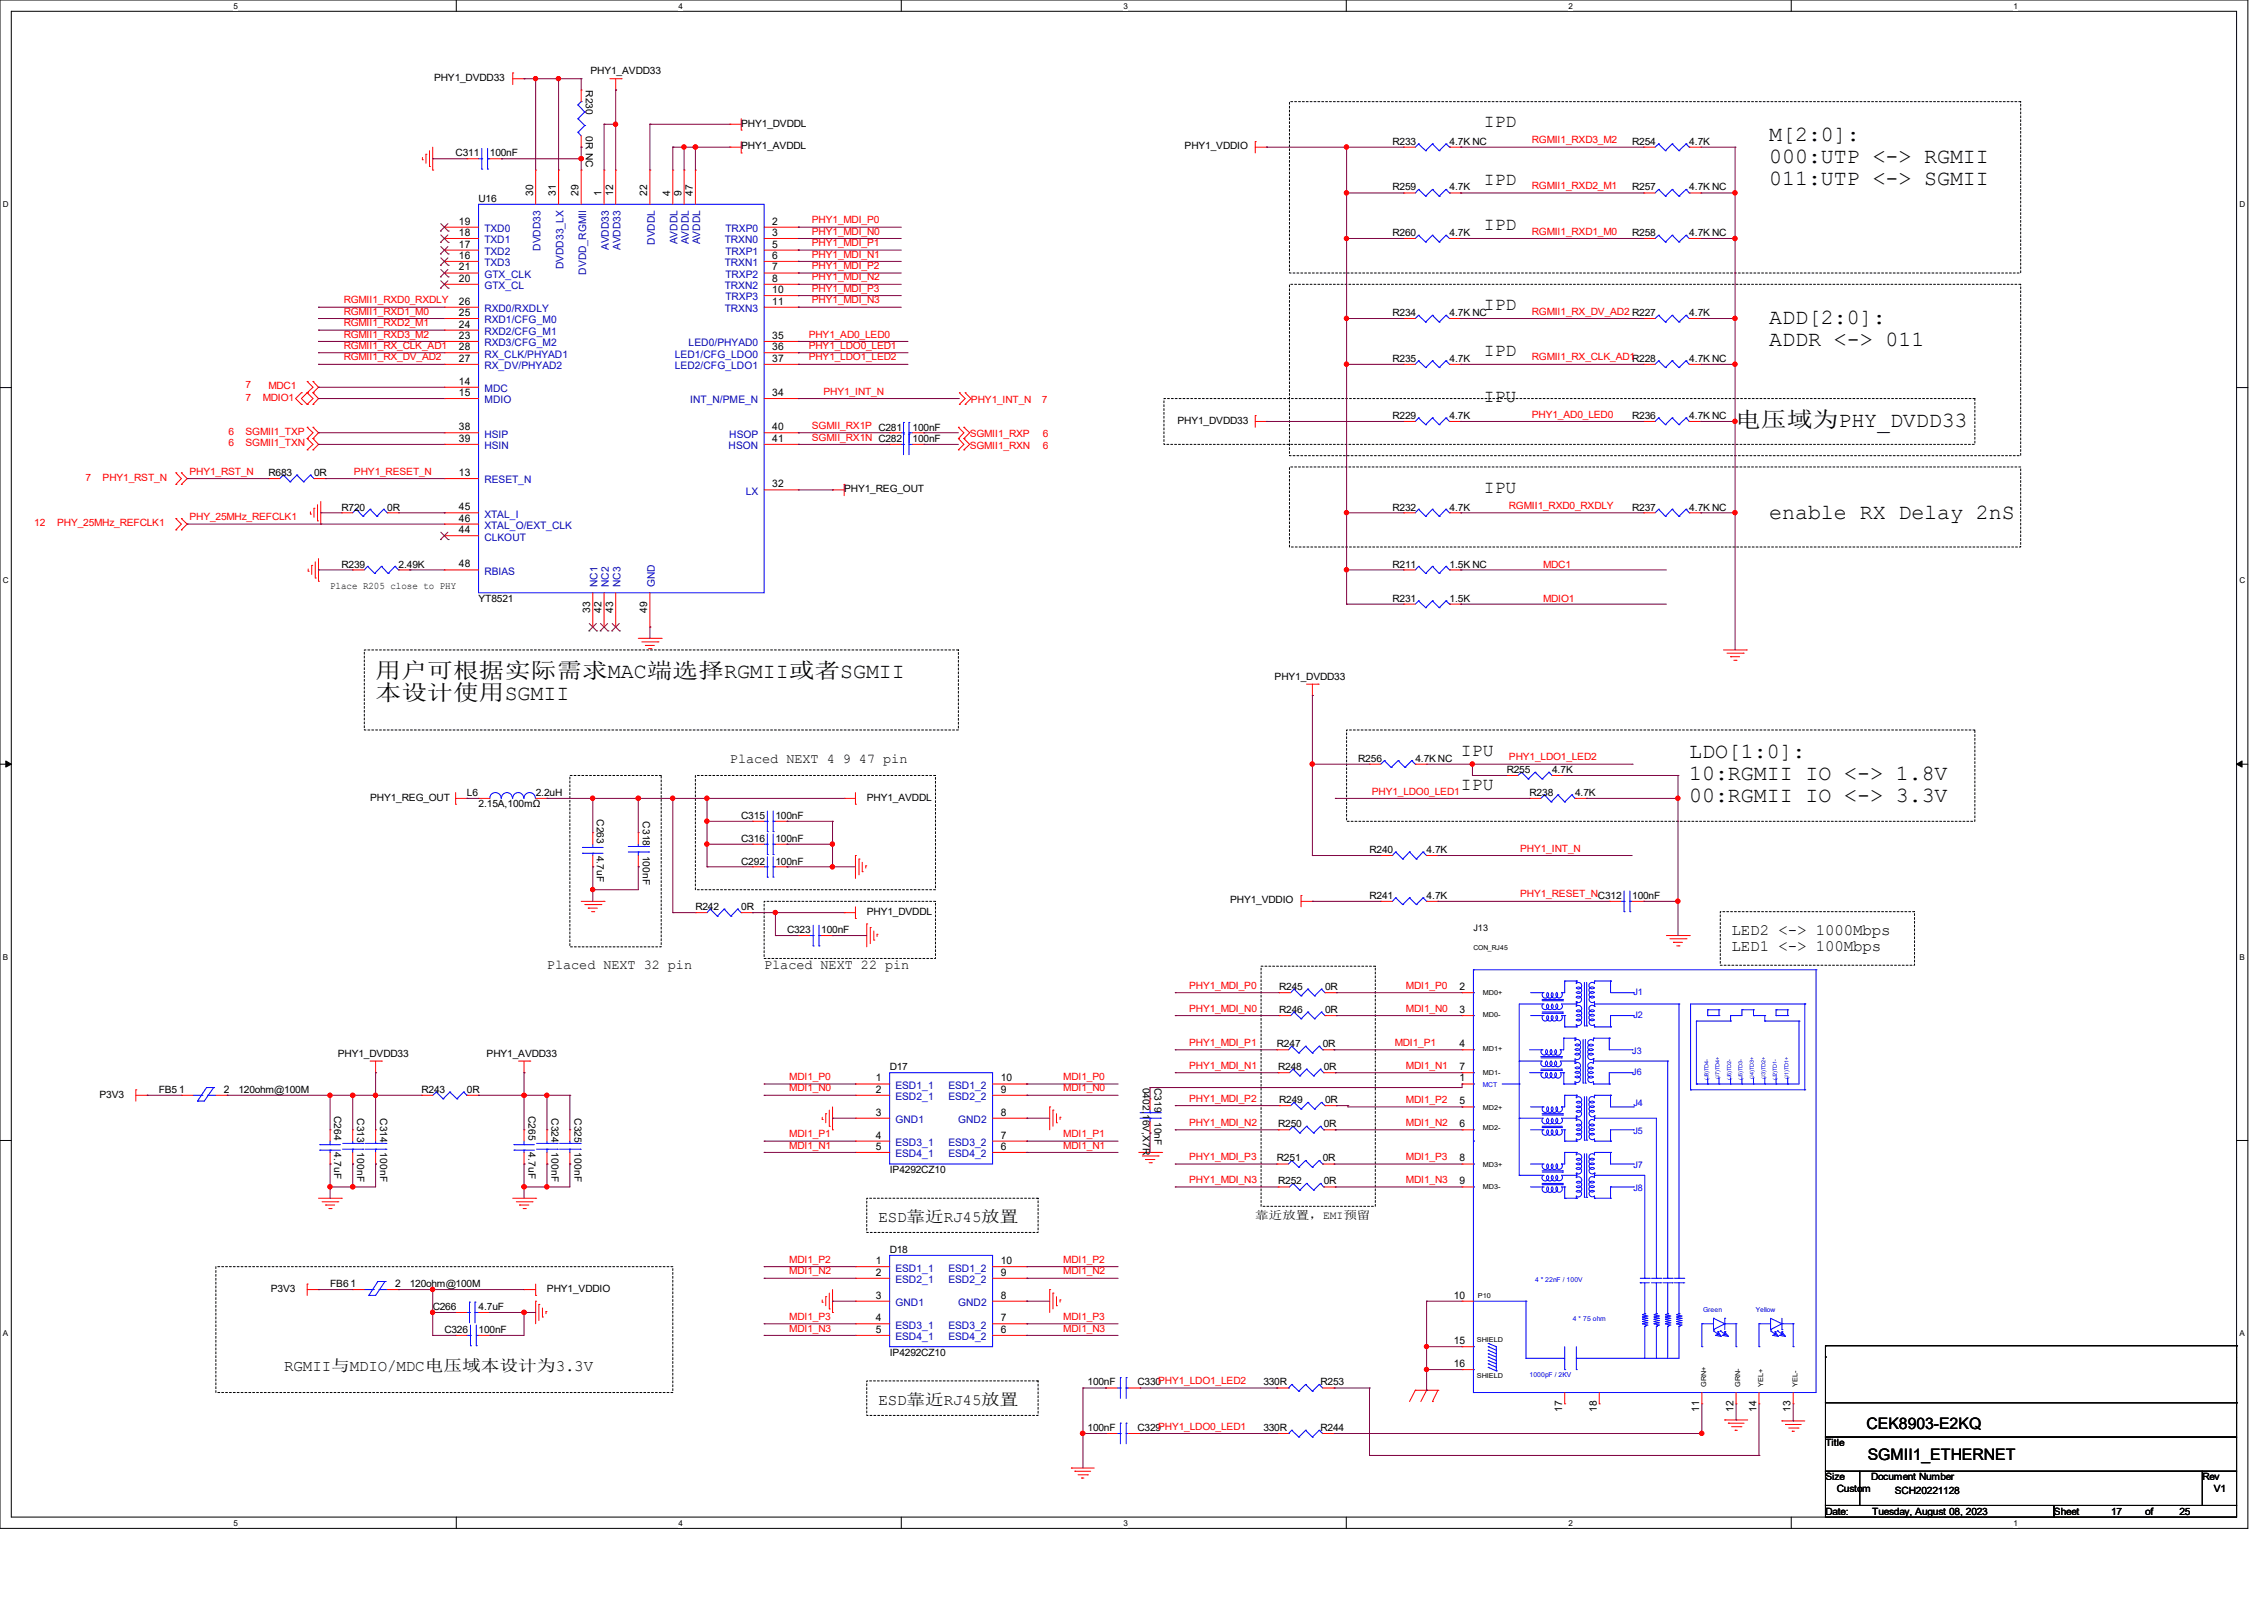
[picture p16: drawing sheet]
<svg xmlns="http://www.w3.org/2000/svg" width="297mm" height="210mm" viewBox="0 0 297 210" stroke-linecap="round" stroke-linejoin="round" font-family="sans-serif">
<defs><g id="words">
<g font-size="2.8">
<text x="232.1" y="18.5">M[2:0]:</text>
<text x="232.1" y="21.4">000:UTP &lt;-&gt; RGMII</text>
<text x="232.1" y="24.2">011:UTP &lt;-&gt; SGMII</text>
<text x="232.1" y="42.5">ADD[2:0]:</text>
<text x="232.1" y="45.4">ADDR &lt;-&gt; 011</text>
<text x="227.6" y="56">电压域为PHY_DVDD33</text>
<text x="232.1" y="68">enable RX Delay 2nS</text>
<text x="49.3" y="89">用户可根据实际需求MAC端选择RGMII或者SGMII</text>
<text x="49.3" y="91.8">本设计使用SGMII</text>
<text x="221.6" y="99.5">LDO[1:0]:</text>
<text x="221.6" y="102.3">10:RGMII IO &lt;-&gt; 1.8V</text>
<text x="221.6" y="105.2">00:RGMII IO &lt;-&gt; 3.3V</text>
</g>
<g font-size="2.4">
<text x="194.6" y="16.7">IPD</text>
<text x="194.6" y="24.2">IPD</text>
<text x="194.6" y="30.2">IPD</text>
<text x="194.6" y="40.7">IPD</text>
<text x="194.6" y="46.7">IPD</text>
<text x="194.6" y="52.7">IPU</text>
<text x="194.6" y="64.7">IPU</text>
<text x="191.6" y="99.1">IPU</text>
<text x="191.6" y="103.6">IPU</text>
</g>
<g font-size="2.1">
<text x="227.2" y="122.7">LED2 &lt;-&gt; 1000Mbps</text>
<text x="227.2" y="124.8">LED1 &lt;-&gt; 100Mbps</text>
<text x="115.2" y="160.3">ESD靠近RJ45放置</text>
<text x="37.3" y="179.8">RGMII与MDIO/MDC电压域本设计为3.3V</text>
<text x="115.2" y="184.3">ESD靠近RJ45放置</text>
<text x="244.9" y="187.4">CEK8903-E2KQ</text>
<text x="245" y="191.5">SGMII1_ETHERNET</text>
</g>
<g font-size="1.8">
<text x="95.8" y="100.1">Placed NEXT 4 9 47 pin</text>
<text x="71.8" y="127.1">Placed NEXT 32 pin</text>
<text x="100.2" y="127.1">Placed NEXT 22 pin</text>
</g>
<text font-size="1.5" x="164.7" y="159.9">靠近放置，EMI预留</text>
<g font-size="1.4">
<text x="60.2" y="29.5">19</text>
<text x="69.9" y="25.7" transform="rotate(-90 69.9 25.7)">30</text>
<text x="72.9" y="25.7" transform="rotate(-90 72.9 25.7)">31</text>
<text x="75.9" y="25.7" transform="rotate(-90 75.9 25.7)">29</text>
<text x="78.9" y="25.7" transform="rotate(-90 78.9 25.7)">1</text>
<text x="80.4" y="25.7" transform="rotate(-90 80.4 25.7)">12</text>
<text x="84.9" y="25.7" transform="rotate(-90 84.9 25.7)">22</text>
<text x="87.9" y="25.7" transform="rotate(-90 87.9 25.7)">4</text>
<text x="89.4" y="25.7" transform="rotate(-90 89.4 25.7)">9</text>
<text x="90.9" y="25.7" transform="rotate(-90 90.9 25.7)">47</text>
<text x="101.3" y="29.5">2</text>
<text x="60.2" y="34">16</text>
<text x="60.2" y="32.5">17</text>
<text x="60.2" y="30.9">18</text>
<text x="60.2" y="35.5">21</text>
<text x="101.3" y="30.9">3</text>
<text x="101.3" y="32.5">5</text>
<text x="101.3" y="34">6</text>
<text x="101.3" y="35.5">7</text>
<text x="60.2" y="37">20</text>
<text x="60.2" y="41.4">25</text>
<text x="60.2" y="40">26</text>
<text x="101.3" y="37">8</text>
<text x="101.3" y="38.4">10</text>
<text x="101.3" y="40">11</text>
<text x="60.2" y="44.4">23</text>
<text x="60.2" y="43">24</text>
<text x="60.2" y="47.5">27</text>
<text x="60.2" y="45.9">28</text>
<text x="101.3" y="44.4">35</text>
<text x="101.3" y="45.9">36</text>
<text x="101.3" y="47.5">37</text>
<text x="60.2" y="50.5">14</text>
<text x="60.2" y="51.9">15</text>
<text x="101.3" y="51.9">34</text>
<text x="60.2" y="56.4">38</text>
<text x="60.2" y="58">39</text>
<text x="101.3" y="56.4">40</text>
<text x="101.3" y="58">41</text>
<text x="60.2" y="62.4">13</text>
<text x="101.3" y="63.9">32</text>
<text x="60.2" y="69.9">44</text>
<text x="60.2" y="66.9">45</text>
<text x="60.2" y="68.4">46</text>
<text x="60.2" y="74.4">48</text>
<text x="77.4" y="80.4" transform="rotate(-90 77.4 80.4)">33</text>
<text x="78.9" y="80.4" transform="rotate(-90 78.9 80.4)">42</text>
<text x="80.4" y="80.4" transform="rotate(-90 80.4 80.4)">43</text>
<text x="84.9" y="80.4" transform="rotate(-90 84.9 80.4)">49</text>
<text x="191.5" y="129.9">2</text>
<text x="191.5" y="132.9">3</text>
<text x="191.5" y="137.4">4</text>
<text x="29.4" y="143.3">2</text>
<text x="114.9" y="141.9">1</text>
<text x="114.9" y="143.3">2</text>
<text x="131.3" y="143.3">9</text>
<text x="131.3" y="141.9">10</text>
<text x="191.5" y="141.9">1</text>
<text x="191.5" y="140.4">7</text>
<text x="114.9" y="146.3">3</text>
<text x="114.9" y="149.4">4</text>
<text x="131.3" y="149.4">7</text>
<text x="131.3" y="146.3">8</text>
<text x="191.5" y="144.9">5</text>
<text x="191.5" y="147.9">6</text>
<text x="114.9" y="150.8">5</text>
<text x="131.3" y="150.8">6</text>
<text x="191.5" y="152.4">8</text>
<text x="191.5" y="155.4">9</text>
<text x="114.9" y="165.8">1</text>
<text x="114.9" y="167.3">2</text>
<text x="131.3" y="167.3">9</text>
<text x="131.3" y="165.8">10</text>
<text x="51.9" y="168.8">2</text>
<text x="114.9" y="170.3">3</text>
<text x="114.9" y="173.3">4</text>
<text x="131.3" y="173.3">7</text>
<text x="131.3" y="170.3">8</text>
<text x="190.7" y="170.3">10</text>
<text x="114.9" y="174.8">5</text>
<text x="131.3" y="174.8">6</text>
<text x="190.7" y="176.3">15</text>
<text x="190.7" y="179.3">16</text>
<text x="204.9" y="185.3" transform="rotate(-90 204.9 185.3)">17</text>
<text x="209.5" y="185.3" transform="rotate(-90 209.5 185.3)">18</text>
<text x="222.9" y="185.3" transform="rotate(-90 222.9 185.3)">11</text>
<text x="227.4" y="185.3" transform="rotate(-90 227.4 185.3)">12</text>
<text x="230.4" y="185.3" transform="rotate(-90 230.4 185.3)">14</text>
<text x="234.9" y="185.3" transform="rotate(-90 234.9 185.3)">13</text>
</g>
<g font-size="1.4" fill="#00c">
<text x="63.5" y="34.9">TXD3</text>
<text x="63.5" y="33.4">TXD2</text>
<text x="63.5" y="31.9">TXD1</text>
<text x="63.5" y="30.4">TXD0</text>
<text x="70.9" y="32.9" transform="rotate(-90 70.9 32.9)">DVDD33</text>
<text x="73.9" y="35.3" transform="rotate(-90 73.9 35.3)">DVDD33_LX</text>
<text x="79.9" y="32.8" transform="rotate(-90 79.9 32.8)">AVDD33</text>
<text x="81.4" y="32.8" transform="rotate(-90 81.4 32.8)">AVDD33</text>
<text x="85.9" y="32.1" transform="rotate(-90 85.9 32.1)">DVDDL</text>
<text x="88.9" y="32" transform="rotate(-90 88.9 32)">AVDDL</text>
<text x="90.4" y="32" transform="rotate(-90 90.4 32)">AVDDL</text>
<text x="91.9" y="32" transform="rotate(-90 91.9 32)">AVDDL</text>
<text x="95.1" y="31.9">TRXN0</text>
<text x="95.1" y="34.9">TRXN1</text>
<text x="95.2" y="30.4">TRXP0</text>
<text x="95.2" y="33.4">TRXP1</text>
<text x="63.5" y="37.9">GTX_CL</text>
<text x="63.5" y="36.4">GTX_CLK</text>
<text x="63.5" y="40.9">RXD0/RXDLY</text>
<text x="76.9" y="36" transform="rotate(-90 76.9 36)">DVDD_RGMII</text>
<text x="95.1" y="37.9">TRXN2</text>
<text x="95.1" y="40.9">TRXN3</text>
<text x="95.2" y="36.4">TRXP2</text>
<text x="95.2" y="39.4">TRXP3</text>
<text x="63.5" y="45.4">RXD3/CFG_M2</text>
<text x="63.5" y="43.9">RXD2/CFG_M1</text>
<text x="63.5" y="42.4">RXD1/CFG_M0</text>
<text x="63.5" y="46.9">RX_CLK/PHYAD1</text>
<text x="88.5" y="46.9">LED1/CFG_LDO0</text>
<text x="90.3" y="45.4">LED0/PHYAD0</text>
<text x="63.5" y="51.4">MDC</text>
<text x="63.5" y="52.9">MDIO</text>
<text x="63.5" y="48.4">RX_DV/PHYAD2</text>
<text x="88.5" y="48.4">LED2/CFG_LDO1</text>
<text x="90.6" y="52.9">INT_N/PME_N</text>
<text x="63.5" y="57.4">HSIP</text>
<text x="63.5" y="58.9">HSIN</text>
<text x="95.6" y="58.9">HSON</text>
<text x="95.7" y="57.4">HSOP</text>
<text x="63.5" y="63.4">RESET_N</text>
<text x="97.8" y="64.9">LX</text>
<text x="63.5" y="70.9">CLKOUT</text>
<text x="63.5" y="67.9">XTAL_I</text>
<text x="63.5" y="69.4">XTAL_O/EXT_CLK</text>
<text x="63.5" y="75.4">RBIAS</text>
<text x="78.4" y="77" transform="rotate(-90 78.4 77)">NC1</text>
<text x="79.9" y="77" transform="rotate(-90 79.9 77)">NC2</text>
<text x="81.4" y="77" transform="rotate(-90 81.4 77)">NC3</text>
<text x="85.9" y="77" transform="rotate(-90 85.9 77)">GND</text>
<text x="117.5" y="142.8">ESD1_1</text>
<text x="124.4" y="142.8">ESD1_2</text>
<text x="117.5" y="144.3">ESD2_1</text>
<text x="117.5" y="147.3">GND1</text>
<text x="124.4" y="144.3">ESD2_2</text>
<text x="125.7" y="147.3">GND2</text>
<text x="117.5" y="150.3">ESD3_1</text>
<text x="117.5" y="151.8">ESD4_1</text>
<text x="124.4" y="151.8">ESD4_2</text>
<text x="124.4" y="150.3">ESD3_2</text>
<text x="117.5" y="166.8">ESD1_1</text>
<text x="124.4" y="166.8">ESD1_2</text>
<text x="117.5" y="168.3">ESD2_1</text>
<text x="117.5" y="171.3">GND1</text>
<text x="124.4" y="168.3">ESD2_2</text>
<text x="125.7" y="171.3">GND2</text>
<text x="117.5" y="174.3">ESD3_1</text>
<text x="117.5" y="175.8">ESD4_1</text>
<text x="124.4" y="175.8">ESD4_2</text>
<text x="124.4" y="174.3">ESD3_2</text>
</g>
<g font-size="1.3">
<text x="56.9" y="10.6">PHY1_DVDD33</text>
<text x="76.8" y="11.8" transform="rotate(90 76.8 11.8)">R230</text>
<text x="77.5" y="9.7">PHY1_AVDD33</text>
<text x="76.8" y="17.8" transform="rotate(90 76.8 17.8)">0R NC</text>
<text x="97.2" y="16.6">PHY1_DVDDL</text>
<text x="59.8" y="20.5">C311</text>
<text x="64.3" y="20.5">100nF</text>
<text x="97.2" y="19.6">PHY1_AVDDL</text>
<text x="155.4" y="19.6">PHY1_VDDIO</text>
<text x="182.7" y="19">R233</text>
<text x="190.2" y="19">4.7K NC</text>
<text x="214.1" y="19">R254</text>
<text x="221.6" y="19">4.7K</text>
<text x="62.8" y="26.5">U16</text>
<text x="182.7" y="25">R259</text>
<text x="190.2" y="25">4.7K</text>
<text x="214.1" y="25">R257</text>
<text x="221.6" y="25">4.7K NC</text>
<text x="182.7" y="31">R260</text>
<text x="190.2" y="31">4.7K</text>
<text x="214.1" y="31">R258</text>
<text x="221.6" y="31">4.7K NC</text>
<text x="182.7" y="41.5">R234</text>
<text x="190.2" y="41.5">4.7K NC</text>
<text x="221.6" y="41.5">4.7K</text>
<text x="182.7" y="47.5">R235</text>
<text x="190.2" y="47.5">4.7K</text>
<text x="221.6" y="47.5">4.7K NC</text>
<text x="119.7" y="56.5">100nF</text>
<text x="119.7" y="58">100nF</text>
<text x="154.5" y="55.6">PHY1_DVDD33</text>
<text x="182.7" y="54.9">R229</text>
<text x="190.2" y="54.9">4.7K</text>
<text x="214.1" y="54.9">R236</text>
<text x="221.6" y="54.9">4.7K NC</text>
<text x="35.2" y="62.4">R683</text>
<text x="41.2" y="62.4">0R</text>
<text x="110.7" y="64.6">PHY1_REG_OUT</text>
<text x="44.8" y="67">R720</text>
<text x="50.8" y="67">0R</text>
<text x="182.7" y="67">R232</text>
<text x="190.2" y="67">4.7K</text>
<text x="214.1" y="67">R237</text>
<text x="221.6" y="67">4.7K NC</text>
<text x="43.3" y="77.3">Place R205 close to PHY</text>
<text x="44.8" y="74.5">R239</text>
<text x="52.3" y="74.5">2.49K</text>
<text x="182.7" y="74.5">R211</text>
<text x="190.2" y="74.5">1.5K NC</text>
<text x="62.8" y="79">YT8521</text>
<text x="182.7" y="79">R231</text>
<text x="190.2" y="79">1.5K</text>
<text x="167.2" y="89.2">PHY1_DVDD33</text>
<text x="178.2" y="99.9">R256</text>
<text x="185.7" y="99.9">4.7K NC</text>
<text x="197.7" y="101.4">R255</text>
<text x="203.6" y="101.4">4.7K</text>
<text x="48.6" y="105">PHY1_REG_OUT</text>
<text x="61.3" y="104.4">L6</text>
<text x="62.8" y="105.9">2.15A,100mΩ</text>
<text x="70.3" y="104.4">2.2uH</text>
<text x="78.3" y="107.4" transform="rotate(90 78.3 107.4)">C263</text>
<text x="84.3" y="107.7" transform="rotate(90 84.3 107.7)">C318</text>
<text x="97.2" y="107.4">C315</text>
<text x="101.7" y="107.4">100nF</text>
<text x="113.7" y="105">PHY1_AVDDL</text>
<text x="200.7" y="104.4">R238</text>
<text x="206.6" y="104.4">4.7K</text>
<text x="78.3" y="112.2" transform="rotate(90 78.3 112.2)">4.7uF</text>
<text x="84.3" y="112.2" transform="rotate(90 84.3 112.2)">100nF</text>
<text x="97.2" y="113.4">C292</text>
<text x="97.2" y="110.4">C316</text>
<text x="101.7" y="113.4">100nF</text>
<text x="101.7" y="110.4">100nF</text>
<text x="179.7" y="111.9">R240</text>
<text x="187.2" y="111.9">4.7K</text>
<text x="91.2" y="119.4">R242</text>
<text x="97.2" y="119.4">0R</text>
<text x="161.4" y="118.5">PHY1_VDDIO</text>
<text x="179.7" y="117.9">R241</text>
<text x="187.2" y="117.9">4.7K</text>
<text x="214.1" y="117.9">100nF</text>
<text x="103.3" y="122.4">C323</text>
<text x="107.7" y="122.4">100nF</text>
<text x="113.7" y="120">PHY1_DVDDL</text>
<text x="167.8" y="129.9">R245</text>
<text x="173.8" y="129.9">0R</text>
<text x="167.5" y="137.4">R247</text>
<text x="167.8" y="132.9">R246</text>
<text x="173.5" y="137.4">0R</text>
<text x="173.8" y="132.9">0R</text>
<text x="13" y="144">P3V3</text>
<text x="20.8" y="143.4">FB51</text>
<text x="31.3" y="143.4">120ohm@100M</text>
<text x="44.3" y="138.6">PHY1_DVDD33</text>
<text x="55.3" y="143.4">R243</text>
<text x="61.3" y="143.4">0R</text>
<text x="63.8" y="138.6">PHY1_AVDD33</text>
<text x="116.7" y="140.4">D17</text>
<text x="149.9" y="142.7" transform="rotate(90 149.9 142.7)">0402,16V,X7R</text>
<text x="151.5" y="142.7" transform="rotate(90 151.5 142.7)">C319</text>
<text x="167.7" y="140.4">R248</text>
<text x="173.7" y="140.4">0R</text>
<text x="43.9" y="146.4" transform="rotate(90 43.9 146.4)">C264</text>
<text x="46.9" y="146.7" transform="rotate(90 46.9 146.7)">C313</text>
<text x="49.9" y="146.7" transform="rotate(90 49.9 146.7)">C314</text>
<text x="69.3" y="146.4" transform="rotate(90 69.3 146.4)">C265</text>
<text x="72.3" y="146.7" transform="rotate(90 72.3 146.7)">C324</text>
<text x="75.4" y="146.7" transform="rotate(90 75.4 146.7)">C325</text>
<text x="151.5" y="147.2" transform="rotate(90 151.5 147.2)">10nF</text>
<text x="167.7" y="147.9">R250</text>
<text x="167.8" y="144.7">R249</text>
<text x="173.7" y="147.9">0R</text>
<text x="173.8" y="144.7">0R</text>
<text x="43.9" y="151.2" transform="rotate(90 43.9 151.2)">4.7uF</text>
<text x="46.9" y="151.2" transform="rotate(90 46.9 151.2)">100nF</text>
<text x="49.9" y="151.2" transform="rotate(90 49.9 151.2)">100nF</text>
<text x="69.3" y="151.2" transform="rotate(90 69.3 151.2)">4.7uF</text>
<text x="72.3" y="151.2" transform="rotate(90 72.3 151.2)">100nF</text>
<text x="75.4" y="151.2" transform="rotate(90 75.4 151.2)">100nF</text>
<text x="116.7" y="153.9">IP4292CZ10</text>
<text x="167.5" y="152.4">R251</text>
<text x="167.7" y="155.4">R252</text>
<text x="173.5" y="152.4">0R</text>
<text x="173.7" y="155.4">0R</text>
<text x="116.7" y="164.4">D18</text>
<text x="35.5" y="169.5">P3V3</text>
<text x="43.3" y="168.9">FB61</text>
<text x="53.8" y="168.9">120ohm@100M</text>
<text x="56.8" y="171.9">C266</text>
<text x="62.8" y="171.9">4.7uF</text>
<text x="71.8" y="169.5">PHY1_VDDIO</text>
<text x="58.3" y="174.8">C326</text>
<text x="62.8" y="174.8">100nF</text>
<text x="116.7" y="177.8">IP4292CZ10</text>
<text x="142.7" y="181.7">100nF</text>
<text x="149.2" y="181.7">C330PHY1_LDO1_LED2</text>
<text x="165.7" y="181.7">330R</text>
<text x="173.2" y="181.7">R253</text>
<text x="142.7" y="187.8">100nF</text>
<text x="149.2" y="187.8">C329PHY1_LDO0_LED1</text>
<text x="165.7" y="187.8">330R</text>
<text x="173.2" y="187.8">R244</text>
<text x="239.5" y="189.7">Title</text>
<text x="239.5" y="194.2">Size</text>
<text x="241" y="195.7">Custom</text>
<text x="245.5" y="194.2">Document Number</text>
<text x="248.6" y="196">SCH20221128</text>
<text x="288.9" y="194.2">Rev</text>
<text x="290.4" y="195.7">V1</text>
<text x="239.5" y="198.7">Date:</text>
<text x="245.6" y="198.7">Tuesday, August 08, 2023</text>
<text x="269.5" y="198.7">Sheet</text>
<text x="276.9" y="198.7">17</text>
<text x="281.4" y="198.7">of</text>
<text x="285.9" y="198.7">25</text>
</g>
<g font-size="1.3" fill="#f00">
<text x="201" y="18.8">RGMII1_RXD3_M2</text>
<text x="106.5" y="29.3">PHY1_MDI_P0</text>
<text x="201" y="24.8">RGMII1_RXD2_M1</text>
<text x="106.5" y="32.3">PHY1_MDI_P1</text>
<text x="106.5" y="35.3">PHY1_MDI_P2</text>
<text x="106.5" y="30.8">PHY1_MDI_N0</text>
<text x="106.5" y="33.8">PHY1_MDI_N1</text>
<text x="201" y="30.8">RGMII1_RXD1_M0</text>
<text x="45.1" y="39.8">RGMII1_RXD0_RXDLY</text>
<text x="45.1" y="41.3">RGMII1_RXD1_M0</text>
<text x="106.5" y="38.3">PHY1_MDI_P3</text>
<text x="106.5" y="36.8">PHY1_MDI_N2</text>
<text x="106.5" y="39.8">PHY1_MDI_N3</text>
<text x="201" y="41.3">RGMII1_RX_DV_AD2 R227</text>
<text x="45.1" y="42.8">RGMII1_RXD2_M1</text>
<text x="45.1" y="44.3">RGMII1_RXD3_M2</text>
<text x="45.1" y="47.3">RGMII1_RX_DV_AD2</text>
<text x="45.1" y="45.8">RGMII1_RX_CLK_AD1</text>
<text x="106.1" y="44.3">PHY1_AD0_LED0</text>
<text x="106.1" y="47.3">PHY1_LDO1_LED2</text>
<text x="106.1" y="45.8">PHY1_LDO0_LED1</text>
<text x="201" y="47.3">RGMII1_RX_CLK_AD1R228</text>
<text x="32.2" y="50.9">7</text>
<text x="32.2" y="52.6">7</text>
<text x="34.5" y="52.6">MDIO1</text>
<text x="35.2" y="51.1">MDC1</text>
<text x="108" y="51.8">PHY1_INT_N</text>
<text x="127.4" y="52.9">PHY1_INT_N</text>
<text x="136.7" y="52.9">7</text>
<text x="30" y="57.1">6</text>
<text x="30" y="58.5">6</text>
<text x="32.2" y="57.1">SGMII1_TXP</text>
<text x="32.2" y="58.5">SGMII1_TXN</text>
<text x="106.5" y="56.3">SGMII_RX1P C281</text>
<text x="106.5" y="57.8">SGMII_RX1N C282</text>
<text x="127.2" y="57.4">SGMII1_RXP</text>
<text x="127.2" y="58.9">SGMII1_RXN</text>
<text x="136.8" y="57.4">6</text>
<text x="136.8" y="58.9">6</text>
<text x="201" y="54.8">PHY1_AD0_LED0</text>
<text x="11.2" y="63.1">7</text>
<text x="13.5" y="63.1">PHY1_RST_N</text>
<text x="24.8" y="62.3">PHY1_RST_N</text>
<text x="46.4" y="62.3">PHY1_RESET_N</text>
<text x="4.5" y="69">12</text>
<text x="7.5" y="69">PHY_25MHz_REFCLK1</text>
<text x="24.8" y="68.2">PHY_25MHz_REFCLK1</text>
<text x="198" y="66.8">RGMII1_RXD0_RXDLY</text>
<text x="202.4" y="74.5">MDC1</text>
<text x="202.4" y="79">MDIO1</text>
<text x="198" y="99.7">PHY1_LDO1_LED2</text>
<text x="180" y="104.2">PHY1_LDO0_LED1</text>
<text x="199.4" y="111.7">PHY1_INT_N</text>
<text x="199.4" y="117.7">PHY1_RESET_NC312</text>
<text x="156" y="129.7">PHY1_MDI_P0</text>
<text x="184.4" y="129.7">MDI1_P0</text>
<text x="156" y="132.7">PHY1_MDI_N0</text>
<text x="156" y="137.2">PHY1_MDI_P1</text>
<text x="183" y="137.2">MDI1_P1</text>
<text x="184.4" y="132.7">MDI1_N0</text>
<text x="103.5" y="141.7">MDI1_P0</text>
<text x="103.5" y="143.2">MDI1_N0</text>
<text x="139.5" y="141.7">MDI1_P0</text>
<text x="139.5" y="143.2">MDI1_N0</text>
<text x="156" y="140.2">PHY1_MDI_N1</text>
<text x="184.4" y="140.2">MDI1_N1</text>
<text x="103.5" y="149.2">MDI1_P1</text>
<text x="139.5" y="149.2">MDI1_P1</text>
<text x="156" y="144.5">PHY1_MDI_P2</text>
<text x="156" y="147.7">PHY1_MDI_N2</text>
<text x="184.4" y="147.7">MDI1_N2</text>
<text x="184.4" y="144.7">MDI1_P2</text>
<text x="103.5" y="150.7">MDI1_N1</text>
<text x="139.5" y="150.7">MDI1_N1</text>
<text x="156" y="152.2">PHY1_MDI_P3</text>
<text x="156" y="155.2">PHY1_MDI_N3</text>
<text x="184.4" y="155.2">MDI1_N3</text>
<text x="184.4" y="152.2">MDI1_P3</text>
<text x="103.5" y="165.7">MDI1_P2</text>
<text x="103.5" y="167.2">MDI1_N2</text>
<text x="139.5" y="165.7">MDI1_P2</text>
<text x="139.5" y="167.2">MDI1_N2</text>
<text x="103.5" y="173.1">MDI1_P3</text>
<text x="139.5" y="173.1">MDI1_P3</text>
<text x="103.5" y="174.7">MDI1_N3</text>
<text x="139.5" y="174.7">MDI1_N3</text>
</g>
<text font-size="1.2" x="193.3" y="122.2">J13</text>
<g font-size="1.2" fill="#00f">
<text x="214.3" y="130.6">J1</text>
<text x="214.3" y="133.6">J2</text>
<text x="214.1" y="141.1">J6</text>
<text x="214.1" y="138.2">J3</text>
<text x="214.3" y="148.7">J5</text>
<text x="214.3" y="145.1">J4</text>
<text x="214.3" y="153.2">J7</text>
<text x="214.3" y="156.2">J8</text>
</g>
<g font-size="1.1">
<text x="30.6" y="1.1">5</text>
<text x="89" y="1.1">4</text>
<text x="147.4" y="1.1">3</text>
<text x="205.8" y="1.1">2</text>
<text x="264.2" y="1.1">1</text>
<text x=".4" y="27.1">D</text>
<text x="293.8" y="27.1">D</text>
<text x=".4" y="76.5">C</text>
<text x="293.8" y="76.5">C</text>
<text x=".4" y="125.9">B</text>
<text x="293.8" y="125.9">B</text>
<text x=".4" y="175.3">A</text>
<text x="293.8" y="175.3">A</text>
<text x="30.6" y="200.2">5</text>
<text x="89" y="200.2">4</text>
<text x="147.4" y="200.2">3</text>
<text x="205.8" y="200.2">2</text>
<text x="264.2" y="200.2">1</text>
</g>
<g font-size=".9">
<text x="193.3" y="124.6">CON_RJ45</text>
<text x="194.5" y="130.6">MD0+</text>
<text x="194.5" y="133.4">MD0-</text>
<text x="194.5" y="137.9">MD1+</text>
<text x="194.5" y="141.1">MD1-</text>
<text x="194.5" y="145.5">MD2+</text>
<text x="194.5" y="148.3">MD2-</text>
<text x="194.5" y="153">MD3+</text>
<text x="194.5" y="155.9">MD3-</text>
<text x="193.9" y="170.3">P10</text>
<text x="193.8" y="176">SHIELD</text>
<text x="193.8" y="180.8">SHIELD</text>
<text x="223.8" y="181.9" transform="rotate(-90 223.8 181.9)">GRN+</text>
<text x="228.3" y="181.9" transform="rotate(-90 228.3 181.9)">GRN-</text>
<text x="231.3" y="181.9" transform="rotate(-90 231.3 181.9)">YEL+</text>
<text x="235.8" y="181.9" transform="rotate(-90 235.8 181.9)">YEL-</text>
</g>
<g font-size=".9" fill="#00f">
<text x="194.5" y="142.5">MCT</text>
<text x="201.4" y="168.2">4 * 22nF / 100V</text>
<text x="206.3" y="173.3">4 * 75 ohm</text>
<text x="223.4" y="172.1">Green</text>
<text x="230.3" y="172.1">Yellow</text>
<text x="200.7" y="180.6">1000pF / 2KV</text>
</g>
<g font-size=".7" fill="#00f">
<text x="224.1" y="141.7" transform="rotate(-90 224.1 141.7)">(J8)TD4-</text>
<text x="225.6" y="141.6" transform="rotate(-90 225.6 141.6)">(J7)TD4+</text>
<text x="227.1" y="141.7" transform="rotate(-90 227.1 141.7)">(J6)TD2-</text>
<text x="228.6" y="141.7" transform="rotate(-90 228.6 141.7)">(J5)TD3-</text>
<text x="230.1" y="141.6" transform="rotate(-90 230.1 141.6)">(J4)TD3+</text>
<text x="231.6" y="141.6" transform="rotate(-90 231.6 141.6)">(J3)TD2+</text>
<text x="233.1" y="141.7" transform="rotate(-90 233.1 141.7)">(J2)TD1-</text>
<text x="234.6" y="141.6" transform="rotate(-90 234.6 141.6)">(J1)TD1+</text>
</g>
</g></defs>
<path d="M0 0h294.9v200.5h-294.9zM1.5 1.5h291.9v197.5h-291.9z" fill="none" stroke="#000" stroke-width=".13"/>
<g fill="#fff">
<path d="M30.6 .2h.6v1.2h-.6z"/>
<path d="M30.6 199.2h.6v1.2h-.6z"/>
</g>
<path d="M59.9 0v1.5M59.9 199v1.5" fill="none" stroke="#000" stroke-width=".13"/>
<g fill="#fff">
<path d="M89 .2h.6v1.2h-.6z"/>
<path d="M89 199.2h.6v1.2h-.6z"/>
</g>
<path d="M118.2 0v1.5M118.2 199v1.5" fill="none" stroke="#000" stroke-width=".13"/>
<g fill="#fff">
<path d="M147.4 .2h.6v1.2h-.6z"/>
<path d="M147.4 199.2h.6v1.2h-.6z"/>
</g>
<path d="M176.6 0v1.5M176.6 199v1.5" fill="none" stroke="#000" stroke-width=".13"/>
<g fill="#fff">
<path d="M205.8 .2h.6v1.2h-.6z"/>
<path d="M205.8 199.2h.6v1.2h-.6z"/>
</g>
<path d="M235 0v1.5M235 199v1.5" fill="none" stroke="#000" stroke-width=".13"/>
<g fill="#fff">
<path d="M264.2 .2h.6v1.2h-.6z"/>
<path d="M264.2 199.2h.6v1.2h-.6z"/>
<path d="M.4 26.2h.7v1.1h-.7z"/>
<path d="M293.8 26.2h.8v1.1h-.8z"/>
<path d="M.4 75.5h.7v1.2h-.7z"/>
<path d="M293.8 75.5h.8v1.2h-.8z"/>
</g>
<path d="M0 50.8h1.5M293.4 50.8h1.5" fill="none" stroke="#000" stroke-width=".13"/>
<g fill="#fff">
<path d="M.4 124.9h.7v1.2h-.7z"/>
<path d="M293.8 124.9h.7v1.2h-.7z"/>
</g>
<path d="M0 100.2h1.5M293.4 100.2h1.5" fill="none" stroke="#000" stroke-width=".13"/>
<path d="M.8 99.8l.7 .4-.7 .4zM293.4 100.2l.7-.4v.8z" fill="#000" stroke="#000" stroke-width=".13"/>
<g fill="#fff">
<path d="M.4 174.3h.7v1.2h-.7z"/>
<path d="M293.8 174.3h.7v1.2h-.7z"/>
</g>
<g fill="none" stroke="#000" stroke-width=".13">
<path d="M0 149.6h1.5M293.4 149.6h1.5M239.5 178h.1M239.5 176.5h.1M239.5 176.5v7.5M239.5 176.5h53.9M293.4 176.5h.1M293.4 176.5v7.5M239.5 184h53.9v4.5h-53.9zM239.5 188.5h53.9v4.5h-53.9zM239.5 193h4.5v4.5h-4.5zM239.5 197.5h30v1.5h-30z"/>
<path d="M244 193h44.9v4.5h-44.9zM269.5 197.5h23.9v1.5h-23.9zM288.9 193h4.5v4.5h-4.5zM293.4 184h.1"/>
</g>
<g fill="none" stroke="#000" stroke-width=".13" stroke-dasharray=".3">
<path d="M169.2 13.3h95.9v22.5h-95.9zM169.2 37.3h95.9v22.5h-95.9zM152.7 52.3h106.4v6h-106.4zM169.2 61.3h95.9v10.5h-95.9zM47.8 85.3h77.9v10.5h-77.9zM176.7 95.8h82.4v11.9h-82.4zM74.8 101.7h11.9v22.5h-11.9zM91.2 101.7h31.5v15h-31.5zM100.2 118.2h22.5v7.5h-22.5zM225.7 119.6h25.5v7h-25.5zM113.7 157.2h22.5v4.5h-22.5zM28.3 166.2h60v16.5h-60z"/>
<path d="M113.7 181.1h22.5v4.6h-22.5z"/>
</g>
<path d="M165.4 126.7h15v31.5h-15z" fill="none" stroke="#000" stroke-width=".13" stroke-dasharray=".3 .3"/>
<g fill="none" stroke="#f00" stroke-width=".13">
<path d="M56.3 19.8v2M56.8 19.3v3M67.3 9.6h.1M67.3 10.3h1.4M67.3 9.6v1.5M68.7 10.3h.1M76.2 19.3h.1M76.2 11.8h.1M76.2 11.8v1.5M76.2 17.8v1.5M80 10.3h1.5M80.8 11.8h.1"/>
<path d="M80.8 10.3v1.5M81.5 10.3h.1M95.8 16.3h.1M95.8 19.3h.1M95.8 19.3h1.4M95.8 16.3h1.4M97.2 17.1h.1M97.2 15.6v1.5M97.2 18.6v1.5M164.7 18.6h.1M164.7 19.3h1.5M164.7 18.6v1.5"/>
<path d="M166.2 19.3h.1M184.1 19.3h.1M184.1 19.3h1.6M190.2 19.3h1.4M191.6 19.3h.1M215.6 19.3h.1M215.6 19.3h1.5M221.6 19.3h1.5M223.1 19.3h.1M55.4 21h.1M55.4 20.7v.3M55.9 20.2h.1"/>
<path d="M55.9 20.2v1.2M56.3 21.8h.1M56.8 22.3h.1M58.3 34.3h.1M58.3 32.8h.1M58.3 31.3h.1M58.3 29.8h.1M58.3 37.3h.1M58.3 35.8h.1M58.3 31.3h4.5M58.3 29.8h4.5M58.3 32.8h4.5"/>
<path d="M58.3 34.3h4.5M58.3 35.8h4.5M58.3 37.3h4.5M61.3 20.8h.1M61.3 20.8h1.5M64.3 20.8h1.5M65.8 20.8h.1M70.3 22.3h.1M70.3 22.3v4.5M73.3 22.3h.1M73.3 22.3v4.5M76.2 22.3h.1"/>
<path d="M76.2 22.3v4.5M79.2 22.3h.1M79.2 22.3v4.5M80.8 22.3h.1M80.8 22.3v4.5M85.3 22.3h.1M85.3 22.3v4.5M88.3 22.3h.1M88.3 22.3v4.5M89.7 22.3h.1M89.7 22.3v4.5M91.2 22.3h.1"/>
<path d="M91.2 22.3v4.5M97.2 20.1h.1M100.2 31.3h4.5M100.2 29.8h4.5M100.2 32.8h4.5M100.2 34.3h4.5M100.2 35.8h4.5M100.2 37.3h4.5M100.2 38.8h4.5M104.7 29.8h.1M104.7 31.3h.1M104.7 32.8h.1"/>
<path d="M104.7 34.3h.1M104.7 35.8h.1M104.7 37.3h.1M104.7 38.8h.1M184.1 31.3h.1M184.1 25.3h.1M184.1 31.3h1.6M184.1 25.3h1.6M190.2 31.3h1.4M190.2 25.3h1.4M191.6 31.3h.1M191.6 25.3h.1"/>
<path d="M215.6 25.3h.1M215.6 31.3h.1M215.6 31.3h1.5M215.6 25.3h1.5M221.6 31.3h1.5M221.6 25.3h1.5M223.1 25.3h.1M223.1 31.3h.1M39.5 51.5h.1M39.5 53h.1M39.5 51.5l-.7 .8 .7 .7M40.3 50h.1"/>
<path d="M40.3 51.5h.1M40.3 53h.1M40.3 56h.1M40.3 57.5h.1M40.3 59h.1M40.3 50l.8 .8-.8 .7M40.3 51.5l.8 .8-.8 .7M40.3 51.5l-.8 .8 .8 .7M40.3 56l.8 .8-.8 .7M40.3 57.5l.8 .8-.8 .7M41.1 51.5h.1M41.1 50h.1"/>
<path d="M41.1 53h.1M41.1 57.5h.1M41.1 56h.1M41.1 59h.1M41.1 50l.7 .8-.7 .7M41.1 51.5l.7 .8-.7 .7M41.1 56l.7 .8-.7 .7M41.1 57.5l.7 .8-.7 .7M58.3 50.8h.1M58.3 52.3h.1M58.3 44.8h.1M58.3 43.3h.1"/>
<path d="M58.3 41.8h.1M58.3 40.3h.1M58.3 47.8h.1M58.3 46.3h.1M58.3 56.8h.1M58.3 58.3h.1M58.3 47.8h4.5M58.3 56.8h4.5M58.3 58.3h4.5M58.3 41.8h4.5M58.3 40.3h4.5M58.3 50.8h4.5"/>
<path d="M58.3 52.3h4.5M58.3 44.8h4.5M58.3 43.3h4.5M58.3 46.3h4.5M100.2 47.8h4.5M100.2 56.8h4.5M100.2 58.3h4.5M100.2 40.3h4.5M100.2 52.3h4.5M100.2 44.8h4.5M100.2 46.3h4.5M104.7 40.3h.1"/>
<path d="M104.7 52.3h.1M104.7 44.8h.1M104.7 46.3h.1M104.7 47.8h.1M104.7 56.8h.1M104.7 58.3h.1M116.7 56.8h.1M116.7 58.3h.1M116.7 56.8h1.5M116.7 58.3h1.5M119.7 56.8h1.5M119.7 58.3h1.5"/>
<path d="M121.2 56.8h.1M121.2 58.3h.1M125.7 56h.1M125.7 57.5h.1M125.7 59h.1M125.7 56l.7 .8-.7 .7M125.7 57.5l.7 .8-.7 .7M125.9 51.5h.1M125.9 53h.1M125.9 51.5l.7 .8-.7 .7M126.4 56h.1M126.4 57.5h.1"/>
<path d="M126.4 59h.1M126.4 56l.8 .8-.8 .7M126.4 57.5l.8 .8-.8 .7M126.6 51.5h.1M126.6 53h.1M126.6 51.5l.8 .8-.8 .7M164.7 54.5h.1M164.7 54.5v1.5M164.7 55.3h1.5M166.2 55.3h.1M184.1 47.8h.1M184.1 55.3h.1"/>
<path d="M184.1 41.8h.1M184.1 55.3h1.6M184.1 47.8h1.6M184.1 41.8h1.6M190.2 55.3h1.4M190.2 47.8h1.4M190.2 41.8h1.4M191.6 47.8h.1M191.6 55.3h.1M191.6 41.8h.1M215.6 55.3h.1M215.6 41.8h.1"/>
<path d="M215.6 47.8h.1M215.6 55.3h1.5M215.6 47.8h1.5M215.6 41.8h1.5M221.6 55.3h1.5M221.6 47.8h1.5M221.6 41.8h1.5M223.1 55.3h.1M223.1 41.8h.1M223.1 47.8h.1M23.1 62h.1M23.1 63.5h.1"/>
<path d="M23.1 68h.1M23.1 69.5h.1M23.1 62l.7 .8-.7 .7M23.1 68l.7 .7-.7 .8M23.8 63.5h.1M23.8 62h.1M23.8 69.5h.1M23.8 68h.1M23.8 62l.8 .8-.8 .7M23.8 68l.8 .7-.8 .8M35.2 62.8h.1M35.2 62.8h1.5"/>
<path d="M40.4 74.9h.1M40.4 74.6v.3M40.7 67.4h.1M40.7 67.1v.3M40.9 74.2h.1M40.9 74.2v1.2M41.2 66.7h.1M41.2 66.7v1.2M41.2 62.8h1.5M41.4 75.8h.1M41.4 73.7v2.1M41.7 68.3h.1"/>
<path d="M41.7 66.2v2.1M41.8 76.2h.1M41.8 73.3v2.9M42.1 68.7h.1M42.1 65.8v2.9M42.7 62.8h.1M44.8 67.3h.1M44.8 67.3h1.5M46.3 74.8h.1M46.3 74.8h1.5M50.8 67.3h1.5M52.3 67.3h.1"/>
<path d="M52.3 74.8h1.5M53.8 74.8h.1M58.3 62.8h.1M58.3 70.3h.1M58.3 67.3h.1M58.3 68.7h.1M58.3 74.8h.1M58.3 74.8h4.5M58.3 67.3h4.5M58.3 62.8h4.5M58.3 70.3h4.5M58.3 68.7h4.5"/>
<path d="M77.8 77.8v4.5M79.2 77.8v4.5M80.8 77.8v4.5M85.3 77.8v4.5M100.2 64.3h4.5M104.7 64.3h.1M109.2 64.3h.1M109.2 64.3h1.5M110.7 63.5h.1M110.7 63.5v1.5M184.1 74.8h.1M184.1 79.2h.1"/>
<path d="M184.1 67.3h.1M184.1 74.8h1.6M184.1 67.3h1.6M184.1 79.2h1.6M190.2 74.8h1.4M190.2 67.3h1.4M190.2 79.2h1.4M191.6 74.8h.1M191.6 79.2h.1M191.6 67.3h.1M215.6 67.3h.1M215.6 67.3h1.5"/>
<path d="M221.6 67.3h1.5M223.1 67.3h.1M77.8 82.3h.1M79.2 82.3h.1M80.8 82.3h.1M83.7 83.7h3M84.2 84.2h2.1M84.7 84.7h.1M84.7 84.7h1.2M85.1 85.1h.3M85.3 82.3h.1M85.4 85.1h.1"/>
<path d="M86.3 84.2h.1M86.7 83.7h.1M171.4 89.7h1.5M172.2 91.2h.1M172.2 89.7v1.5M172.9 89.7h.1M226.1 85.3h3M226.6 85.7h2.1M227 86.1h.1M227 86.1h1.2M227.5 86.6h.3M227.8 86.6h.1"/>
<path d="M228.7 85.7h.1M229.1 85.3h.1M59.8 105.5h.1M59.8 104.7h1.5M59.8 104v1.5M61.3 104.7h.1M62.8 104.7h.1M62.8 104.7h1.5M70.3 104.7h1.5M71.8 104.7h.1M76.2 118.2h3M76.7 118.7h2.1"/>
<path d="M77.2 119.1h.1M77.2 119.1h1.2M77.6 119.6h.3M77.8 113.7h.1M77.8 109.2h.1M77.8 109.2v1.5M77.8 112.2v1.5M77.9 119.6h.1M78.8 118.7h.1M79.2 118.2h.1M83.7 109.2h.1M83.7 113.7h.1"/>
<path d="M83.7 109.2v1.5M83.7 112.2v1.5M91.2 119.7h.1M91.2 119.7h1.6M97.2 119.7h1.5M98.7 113.7h.1M98.7 119.7h.1M98.7 107.7h.1M98.7 110.7h.1M98.7 113.7h1.5M98.7 107.7h1.5M98.7 110.7h1.5"/>
<path d="M101.7 113.7h1.6M101.7 107.7h1.6M101.7 110.7h1.6M103.3 113.7h.1M103.3 107.7h.1M103.3 110.7h.1M110.7 104.7h.1M110.7 119.7h.1M110.7 104.7h1.5M110.7 119.7h1.5M112.2 105.5h.1M112.2 112.2h.1"/>
<path d="M112.2 104v1.5M112.2 112.2v3M112.2 119v1.5M112.7 112.7h.1M112.7 112.7v2.1M113.1 114.3h.1M113.1 113.1v1.2M113.6 113.6h.1M113.6 113.6v.3M170.7 117.5h.1M170.7 118.2h1.5M170.7 117.5v1.5"/>
<path d="M172.2 118.2h.1M179.7 100.2h.1M179.7 100.2h1.4M181.1 112.2h.1M181.1 118.2h.1M181.1 118.2h1.6M181.1 112.2h1.6M185.7 100.2h1.5M187.2 100.2h.1M187.2 118.2h1.4M187.2 112.2h1.4M188.6 112.2h.1"/>
<path d="M188.6 118.2h.1M197.7 101.7h.1M197.7 101.7h1.4M200.7 104.7h.1M200.7 104.7h1.4M203.6 101.7h1.5M205.1 101.7h.1M206.6 104.7h1.6M208.2 104.7h.1M211.1 118.2h.1M211.1 118.2h1.5M214.1 118.2h1.5"/>
<path d="M215.6 118.2h.1M48.6 139.2h1.4M49.3 139.2v1.5M50 139.2h.1M68 139.2h1.5M68.7 139.2v1.5M69.5 139.2h.1M104.7 122.7h.1M104.7 122.7h1.5M107.7 122.7h1.5M109.2 122.7h.1M112.2 120.5h.1"/>
<path d="M113.7 121.2h.1M113.7 121.2v3M114.2 121.7h.1M114.2 121.7v2.1M114.6 123.3h.1M114.6 122.1v1.2M115.1 122.6h.1M115.1 122.6v.3M167.5 137.7h.1M167.5 137.7h1.5M167.8 130.2h.1M167.8 133.2h.1"/>
<path d="M167.8 130.2h1.5M167.8 133.2h1.5M173.5 137.7h1.5M173.8 130.2h1.5M173.8 133.2h1.5M175 137.7h.1M175.3 130.2h.1M175.3 133.2h.1M191.8 130.2h.1M191.8 133.2h.1M191.8 137.7h.1M191.8 130.2h1.5"/>
<path d="M191.8 133.2h1.5M191.8 137.7h1.5M218.6 122.7h3M219.1 123.1h2.1M219.5 123.6h.1M219.5 123.6h1.2M220 124.1h.3M220.3 124.1h.1M221.2 123.1h.1M221.6 122.7h.1M17.8 143h.1M17.8 143.7h1.5"/>
<path d="M17.8 143v1.4M19.3 143.7h.1M23.8 143.7h.1M23.8 143.7h1.5M28.3 143.7h1.5M29.8 143.7h.1M41.8 157.2h3M42.2 157.6h2.1M42.7 158.1h.1M42.7 158.1h1.2M43.1 158.5h.3M43.3 152.7h.1"/>
<path d="M43.3 148.2h.1M43.3 148.2v1.5M43.3 151.2v1.5M43.4 158.5h.1M44.3 157.6h.1M44.8 157.2h.1M46.3 148.2h.1M46.3 152.7h.1M46.3 148.2v1.5M46.3 151.2v1.5M49.3 140.7h.1M49.3 148.2h.1"/>
<path d="M49.3 152.7h.1M49.3 148.2v1.5M49.3 151.2v1.5M55.3 143.7h.1M55.3 143.7h1.5M61.3 143.7h1.5M62.8 143.7h.1M67.3 157.2h3M67.7 157.6h2.1M68.2 158.1h.1M68.2 158.1h1.2M68.6 158.5h.3"/>
<path d="M68.7 140.7h.1M68.7 152.7h.1M68.7 148.2h.1M68.7 148.2v1.5M68.7 151.2v1.5M68.9 158.5h.1M69.8 157.6h.1M70.3 157.2h.1M71.8 148.2h.1M71.8 152.7h.1M71.8 148.2v1.5M71.8 151.2v1.5"/>
<path d="M74.8 148.2h.1M74.8 152.7h.1M74.8 148.2v1.5M74.8 151.2v1.5M107.9 146.9h.1M107.9 146.6v.3M108.3 146.1h.1M108.3 146.1v1.2M108.8 147.7h.1M108.8 145.6v2.1M109.2 148.2h.1M109.2 145.2v3"/>
<path d="M112.2 142.2h.1M112.2 143.7h.1M112.2 146.7h.1M112.2 149.7h.1M112.2 151.2h.1M112.2 143.7h4.5M112.2 151.2h4.5M112.2 142.2h4.5M112.2 146.7h4.5M112.2 149.7h4.5M130.2 143.7h4.5M130.2 151.2h4.5"/>
<path d="M130.2 142.2h4.5M130.2 146.7h4.5M130.2 149.7h4.5M134.7 151.2h.1M134.7 149.7h.1M134.7 146.7h.1M134.7 143.7h.1M134.7 142.2h.1M137.7 145.2h.1M137.7 145.2v3M138.1 145.6h.1M138.1 145.6v2.1"/>
<path d="M138.6 147.3h.1M138.6 146.1v1.2M139.1 146.6h.1M139.1 146.6v.3M149.4 151.2h3M149.9 151.6h2M150.3 152.1h.1M150.3 152.1h1.2M150.7 152.5h.3M150.9 144.1h.1M150.9 148.6h.1M150.9 144.1v1.5"/>
<path d="M150.9 147.2v1.4M151 152.5h.1M151.9 151.6h.1M152.4 151.2h.1M167.5 152.7h.1M167.5 152.7h1.5M167.7 140.7h.1M167.7 148.2h.1M167.7 155.7h.1M167.7 140.7h1.5M167.7 148.2h1.5M167.7 155.7h1.5"/>
<path d="M167.8 145h.1M167.8 145h1.5M173.5 152.7h1.5M173.7 140.7h1.5M173.7 148.2h1.5M173.7 155.7h1.5M173.8 145h1.5M175 152.7h.1M175.2 140.7h.1M175.2 148.2h.1M175.2 155.7h.1M175.3 145h.1"/>
<path d="M191.8 142.2h.1M191.8 140.7h.1M191.8 145.2h.1M191.8 148.2h.1M191.8 152.7h.1M191.8 155.7h.1M191.8 140.7h1.5M191.8 148.2h1.5M191.8 152.7h1.5M191.8 142.2h1.5M191.8 155.7h1.5M191.8 145.2h1.5"/>
<path d="M40.3 168.4h.1M40.3 169.2h1.5M40.3 168.4v1.5M41.8 169.2h.1M46.3 169.2h.1M46.3 169.2h1.5M50.8 169.2h1.5M52.3 169.2h.1M59.8 172.2h.1M59.8 175.2h.1M59.8 175.2h1.5M59.8 172.2h1.5"/>
<path d="M62.8 175.2h1.5M62.8 172.2h1.5M64.3 172.2h.1M64.3 175.2h.1M68.7 169.2h.1M68.7 169.2h1.6M70.3 169.9h.1M70.3 170.7h.1M70.3 168.4v1.5M70.3 170.7v3M70.7 171.1h.1M70.7 171.1v2.1"/>
<path d="M71.2 172.8h.1M71.2 171.6v1.2M71.6 172h.1M71.6 172v.3M107.9 170.8h.1M107.9 170.5v.3M108.3 170.1h.1M108.3 170.1v1.2M108.8 171.7h.1M108.8 169.6v2.1M109.2 172.2h.1M109.2 169.2v3"/>
<path d="M112.2 166.2h.1M112.2 167.7h.1M112.2 170.7h.1M112.2 173.7h.1M112.2 175.2h.1M112.2 166.2h4.5M112.2 167.7h4.5M112.2 170.7h4.5M112.2 173.7h4.5M112.2 175.2h4.5M130.2 166.2h4.5M130.2 167.7h4.5"/>
<path d="M130.2 170.7h4.5M130.2 173.7h4.5M130.2 175.2h4.5M134.7 175.2h.1M134.7 173.7h.1M134.7 170.7h.1M134.7 167.7h.1M134.7 166.2h.1M137.7 169.2h.1M137.7 169.2v3M138.1 169.6h.1M138.1 169.6v2.1"/>
<path d="M138.6 171.3h.1M138.6 170.1v1.2M139.1 170.5h.1M139.1 170.5v.3M191.8 176.7h.1M191.8 179.7h.1M191.8 170.7h.1M191.8 170.7h1.5M191.8 176.7h1.5M191.8 179.7h1.5M140.5 192.6h.1M140.5 192.6h3.1"/>
<path d="M141 193h.1M141 193h2.1M141.4 193.5h1.3M141.9 193.9h.1M141.9 193.9h.3M142.7 193.5h.1M145 182.1h.1M145 188h.1M145 182.1h1.6M145 188h1.6M148 182.1h1.6M148 188h1.6"/>
<path d="M149.6 182.1h.1M149.6 188h.1M167.5 188h.1M167.5 182.1h.1M167.5 182.1h1.5M167.5 188h1.5M173.5 182.1h1.5M173.5 188h1.5M175 188h.1M175 182.1h.1M185.7 182.4h.1M185.7 182.4l-.8 1.5"/>
<path d="M185.7 182.4h2.9M187.2 182.4h.1M187.2 182.4l-.8 1.5M187.9 183.9h.1M188.6 182.4h.1M188.6 182.4l-.7 1.5M205.3 184.1h.1M205.3 182.7v1.4M209.8 184.1h.1M209.8 182.7v1.4M223.3 184.1h.1M223.3 182.7v1.4"/>
<path d="M226.3 186.3h.1M226.3 186.3h3M226.7 186.7h.1M226.7 186.7h2.1M227.2 187.2h1.2M227.6 187.6h.1M227.6 187.6h.3M227.8 184.1h.1M227.8 182.7v1.4M228.4 187.2h.1M230.8 184.1h.1M230.8 182.7v1.4"/>
<path d="M233.8 186.4h.1M233.8 186.4h3M234.2 186.9h.1M234.2 186.9h2.1M234.7 187.3h1.2M235.1 187.7h.1M235.1 187.7h.3M235.2 184.1h.1M235.2 182.7v1.4M235.9 187.3h.1"/>
</g>
<g fill="none" stroke="#00f" stroke-width=".13">
<path d="M63.2 19.5v2.7M64 19.5v2.7M75.8 17.4h.1M75.8 15.6h.1M75.8 13.8h.1M75.8 17.4l.4 .4M75.8 15.6l.9 .9M75.8 13.8l.9 .9M76.2 13.3h.1M76.2 13.3l-.4 .5M76.7 16.5h.1M76.7 14.7h.1"/>
<path d="M76.7 16.5l-.9 .9M76.7 14.7l-.9 .9M186.1 18.9h.1M186.1 18.9l-.4 .4M186.1 18.9l.9 .9M187 19.8h.1M187.9 18.9h.1M187.9 18.9l-.9 .9M187.9 18.9l.9 .9M188.8 19.8h.1M189.7 18.9h.1M189.7 18.9l-.9 .9"/>
<path d="M189.7 18.9l.5 .4M190.2 19.3h.1M217.6 18.9h.1M217.6 18.9l-.5 .4M217.6 18.9l.9 .9M218.5 19.8h.1M219.4 18.9h.1M219.4 18.9l-.9 .9M219.4 18.9l.9 .9M220.3 19.8h.1M221.2 18.9h.1M221.2 18.9l-.9 .9"/>
<path d="M221.2 18.9l.4 .4M221.6 19.3h.1M62.8 26.8h37.4v51h-37.4zM62.8 20.8h.4M63.2 22.2h.1M63.2 20.8h.1M64 20.8h.1M64 22.2h.1M64 20.8h.3M186.1 30.9h.1M186.1 24.8h.1M186.1 30.9l-.4 .4"/>
<path d="M186.1 30.9l.9 .8M186.1 24.8l-.4 .5M186.1 24.8l.9 .9M187 31.7h.1M187 25.7h.1M187.9 30.9h.1M187.9 24.8h.1M187.9 30.9l-.9 .8M187.9 30.9l.9 .8M187.9 24.8l-.9 .9M187.9 24.8l.9 .9M188.8 31.7h.1"/>
<path d="M188.8 25.7h.1M189.7 30.9h.1M189.7 24.8h.1M189.7 30.9l-.9 .8M189.7 30.9l.5 .4M189.7 24.8l-.9 .9M189.7 24.8l.5 .5M190.2 31.3h.1M190.2 25.3h.1M217.6 24.8h.1M217.6 30.9h.1M217.6 24.8l-.5 .5"/>
<path d="M217.6 24.8l.9 .9M217.6 30.9l-.5 .4M217.6 30.9l.9 .8M218.5 25.7h.1M218.5 31.7h.1M219.4 24.8h.1M219.4 30.9h.1M219.4 24.8l-.9 .9M219.4 24.8l.9 .9M219.4 30.9l-.9 .8M219.4 30.9l.9 .8M220.3 25.7h.1"/>
<path d="M220.3 31.7h.1M221.2 24.8h.1M221.2 30.9h.1M221.2 24.8l-.9 .9M221.2 24.8l.4 .5M221.2 30.9l-.9 .8M221.2 30.9l.4 .4M221.6 25.3h.1M221.6 31.3h.1M118.2 56.8h.3M118.2 58.3h.3M118.5 56.8h.1"/>
<path d="M118.5 55.4h.1M118.5 58.3h.1M118.5 56.9h.1M118.5 55.4v4.2M119.3 55.4h.1M119.3 56.8h.1M119.3 56.9h.1M119.3 58.3h.1M119.3 56.8h.4M119.3 55.4v4.2M119.3 58.3h.4M186.1 47.3h.1"/>
<path d="M186.1 54.8h.1M186.1 41.4h.1M186.1 47.3l-.4 .5M186.1 47.3l.9 .9M186.1 54.8l-.4 .5M186.1 54.8l.9 .9M186.1 41.4l-.4 .4M186.1 41.4l.9 .8M187 48.2h.1M187 55.7h.1M187 42.2h.1M187.9 47.3h.1"/>
<path d="M187.9 54.8h.1M187.9 41.4h.1M187.9 47.3l-.9 .9M187.9 47.3l.9 .9M187.9 54.8l-.9 .9M187.9 54.8l.9 .9M187.9 41.4l-.9 .8M187.9 41.4l.9 .8M188.8 48.2h.1M188.8 55.7h.1M188.8 42.2h.1M189.7 47.3h.1"/>
<path d="M189.7 54.8h.1M189.7 41.4h.1M189.7 47.3l-.9 .9M189.7 47.3l.5 .5M189.7 54.8l-.9 .9M189.7 54.8l.5 .5M189.7 41.4l-.9 .8M189.7 41.4l.5 .4M190.2 47.8h.1M190.2 55.3h.1M190.2 41.8h.1M217.6 54.8h.1"/>
<path d="M217.6 41.4h.1M217.6 47.3h.1M217.6 54.8l-.5 .5M217.6 54.8l.9 .9M217.6 41.4l-.5 .4M217.6 41.4l.9 .8M217.6 47.3l-.5 .5M217.6 47.3l.9 .9M218.5 55.7h.1M218.5 42.2h.1M218.5 48.2h.1M219.4 54.8h.1"/>
<path d="M219.4 41.4h.1M219.4 47.3h.1M219.4 54.8l-.9 .9M219.4 54.8l.9 .9M219.4 41.4l-.9 .8M219.4 41.4l.9 .8M219.4 47.3l-.9 .9M219.4 47.3l.9 .9M220.3 55.7h.1M220.3 42.2h.1M220.3 48.2h.1M221.2 54.8h.1"/>
<path d="M221.2 41.4h.1M221.2 47.3h.1M221.2 54.8l-.9 .9M221.2 54.8l.4 .5M221.2 41.4l-.9 .8M221.2 41.4l.4 .4M221.2 47.3l-.9 .9M221.2 47.3l.4 .5M221.6 55.3h.1M221.6 41.8h.1M221.6 47.8h.1M37.2 62.3h.1"/>
<path d="M37.2 62.3l-.5 .5M37.2 62.3l.9 .9M38.1 63.2h.1M38.9 62.3h.1M38.9 62.3l-.8 .9M38.9 62.3l.9 .9M39.8 63.2h.1M40.7 62.3h.1M40.7 62.3l-.9 .9M40.7 62.3l.5 .5M41.2 62.8h.1M46.7 66.8h.1"/>
<path d="M46.7 66.8l-.4 .5M46.7 66.8l.9 .9M47.6 67.7h.1M48.2 74.3h.1M48.2 74.3l-.4 .5M48.2 74.3l.9 .9M48.6 66.8h.1M48.6 66.8l-1 .9M48.6 66.8l.8 .9M49.1 75.2h.1M49.4 67.7h.1M50 74.3h.1"/>
<path d="M50 74.3l-.9 .9M50 74.3l.9 .9M50.3 66.8h.1M50.3 66.8l-.9 .9M50.3 66.8l.5 .5M50.8 67.3h.1M50.9 75.2h.1M51.8 74.3h.1M51.8 74.3l-.9 .9M51.8 74.3l.5 .5M52.3 74.8h.1M186.1 74.3h.1"/>
<path d="M186.1 78.8h.1M186.1 66.8h.1M186.1 74.3l-.4 .5M186.1 74.3l.9 .9M186.1 78.8l-.4 .4M186.1 78.8l.9 .9M186.1 66.8l-.4 .5M186.1 66.8l.9 .9M187 75.2h.1M187 79.7h.1M187 67.7h.1M187.9 74.3h.1"/>
<path d="M187.9 78.8h.1M187.9 66.8h.1M187.9 74.3l-.9 .9M187.9 74.3l.9 .9M187.9 78.8l-.9 .9M187.9 78.8l.9 .9M187.9 66.8l-.9 .9M187.9 66.8l.9 .9M188.8 75.2h.1M188.8 79.7h.1M188.8 67.7h.1M189.7 74.3h.1"/>
<path d="M189.7 78.8h.1M189.7 66.8h.1M189.7 74.3l-.9 .9M189.7 74.3l.5 .5M189.7 78.8l-.9 .9M189.7 78.8l.5 .4M189.7 66.8l-.9 .9M189.7 66.8l.5 .5M190.2 74.8h.1M190.2 79.2h.1M190.2 67.3h.1M217.6 66.8h.1"/>
<path d="M217.6 66.8l-.5 .5M217.6 66.8l.9 .9M218.5 67.7h.1M219.4 66.8h.1M219.4 66.8l-.9 .9M219.4 66.8l.9 .9M220.3 67.7h.1M221.2 66.8h.1M221.2 66.8l-.9 .9M221.2 66.8l.4 .5M221.6 67.3h.1M181.6 99.8h.1"/>
<path d="M181.6 99.8l-.5 .4M181.6 99.8l.9 .9M183.4 99.8h.1M183.4 99.8l-.9 .9M183.4 99.8l.9 .9M185.2 99.8h.1M185.2 99.8l-.9 .9M185.2 99.8l.5 .4M64.3 104.7a.74 .74 0 0 1 .7-.7 .74 .74 0 0 1 .7 .7M67.2 104.7a.72 .72 0 0 0-.7-.7 .72 .72 0 0 0-.7 .7M68.7 104.7a.72 .72 0 0 0-.7-.7 .72 .72 0 0 0-.7 .7M68.8 104.7a.74 .74 0 0 1 .7-.7 .74 .74 0 0 1 .7 .7"/>
<path d="M76.4 111.2h.1M76.4 111.9h.1M76.4 111.2h2.7M76.4 111.9h2.7M77.8 111.9h.1M77.8 111.2h.1M77.8 110.7v.5M77.8 111.9v.3M82.4 111.8h2.7M82.4 111h2.7M83.7 111h.1M83.7 111.8h.1"/>
<path d="M83.7 110.7v.3M83.7 111.8v.4M85.1 111.8h.1M85.1 111h.1M93.2 119.3h.1M93.2 119.3l-.4 .4M93.2 119.3l.9 .9M95 119.3h.1M95 119.3l-.9 .9M95 119.3l.9 .9M96.8 119.3h.1M96.8 119.3l-.9 .9"/>
<path d="M96.8 119.3l.4 .4M97.2 119.7h.1M100.2 113.7h.5M100.2 107.7h.5M100.2 110.7h.5M100.7 115.1h.1M100.7 113.7h.1M100.7 109.1h.1M100.7 107.7h.1M100.7 112.1h.1M100.7 110.7h.1M100.7 106.4v2.7"/>
<path d="M100.7 109.4v2.7M100.7 112.4v2.7M101.4 113.7h.1M101.4 115.1h.1M101.4 107.7h.1M101.4 109.1h.1M101.4 110.7h.1M101.4 112.1h.1M101.4 113.7h.3M101.4 106.4v2.7M101.4 109.4v2.7M101.4 112.4v2.7"/>
<path d="M101.4 107.7h.3M101.4 110.7h.3M182.5 100.7h.1M183.1 111.8h.1M183.1 117.8h.1M183.1 111.8l-.4 .4M183.1 111.8l.9 .9M183.1 117.8l-.4 .4M183.1 117.8l.9 .9M184 112.7h.1M184 118.7h.1M184.3 100.7h.1"/>
<path d="M184.9 111.8h.1M184.9 117.8h.1M184.9 111.8l-.9 .9M184.9 111.8l.9 .9M184.9 117.8l-.9 .9M184.9 117.8l.9 .9M185.7 100.2h.1M185.8 112.7h.1M185.8 118.7h.1M186.7 111.8h.1M186.7 117.8h.1M186.7 111.8l-.9 .9"/>
<path d="M186.7 111.8l.5 .4M186.7 117.8l-.9 .9M186.7 117.8l.5 .4M187.2 112.2h.1M187.2 118.2h.1M199.6 101.3h.1M199.6 101.3l-.5 .4M199.6 101.3l.9 .9M200.5 102.2h.1M201.4 101.3h.1M201.4 101.3l-.9 .9M201.4 101.3l.9 .9"/>
<path d="M202.3 102.2h.1M202.6 104.3h.1M202.6 104.3l-.5 .4M202.6 104.3l.9 .9M203.2 101.3h.1M203.2 101.3l-.9 .9M203.2 101.3l.4 .4M203.5 105.2h.1M203.6 101.7h.1M204.4 104.3h.1M204.4 104.3l-.9 .9M204.4 104.3l.9 .9"/>
<path d="M205.3 105.2h.1M206.2 104.3h.1M206.2 104.3l-.9 .9M206.2 104.3l.4 .4M206.6 104.7h.1M212.6 118.2h.5M213.1 119.6h.1M213.1 118.2h.1M213.1 116.9v2.7M213.8 118.2h.1M213.8 119.6h.1M213.8 118.2h.3"/>
<path d="M213.8 116.9v2.7M94.1 120.2h.1M95.9 120.2h.1M106.2 122.7h.5M106.7 124.1h.1M106.7 122.7h.1M106.7 121.4v2.7M107.4 122.7h.1M107.4 124.1h.1M107.4 122.7h.3M107.4 121.4v2.7M169.5 137.2h.1"/>
<path d="M169.5 137.2l-.5 .5M169.5 137.2l.9 .9M169.8 129.8h.1M169.8 132.8h.1M169.8 129.8l-.5 .4M169.8 129.8l.9 .8M169.8 132.8l-.5 .4M169.8 132.8l.9 .8M170.4 138.1h.1M170.7 130.6h.1M170.7 133.6h.1M171.3 137.2h.1"/>
<path d="M171.3 137.2l-.9 .9M171.3 137.2l.9 .9M171.6 129.8h.1M171.6 132.8h.1M171.6 129.8l-.9 .8M171.6 129.8l.9 .8M171.6 132.8l-.9 .8M171.6 132.8l.9 .8M172.2 138.1h.1M172.5 130.6h.1M172.5 133.6h.1M173.1 137.2h.1"/>
<path d="M173.1 137.2l-.9 .9M173.1 137.2l.4 .5M173.4 129.8h.1M173.4 132.8h.1M173.4 129.8l-.9 .8M173.4 129.8l.4 .4M173.4 132.8l-.9 .8M173.4 132.8l.4 .4M173.5 137.7h.1M173.8 130.2h.1M173.8 133.2h.1M193.3 130.2h.1"/>
<path d="M193.3 133.2h.1M193.3 137.7h.1M193.3 127.2h.1M193.3 127.2h45M193.3 127.2v55.5M199.3 139.2h.1M199.3 139.2h3M200.7 137.7h1.6M200.8 133.2h1.6M200.8 130.2h1.6M202.1 138.8h2.8M202.1 138.6h2.8"/>
<path d="M202.3 137.7a.44 .44 0 0 0 0 .6 .44 .44 0 0 0 .6 0 .44 .44 0 0 0 0-.6M202.3 139.2a.43 .43 0 0 0 0 .6 .43 .43 0 0 0 .6 0 .43 .43 0 0 0 0-.6M202.3 137.7h.1M202.3 132.8h2.7M202.3 131.1h2.7M202.3 131.3h2.7M202.3 132.9h2.7M202.4 133.2a.44 .44 0 0 0 0 .6 .44 .44 0 0 0 .6 0 .44 .44 0 0 0 .1-.6M202.4 130.2a.44 .44 0 0 0 0 .6 .44 .44 0 0 0 .6 0 .44 .44 0 0 0 .1-.6M202.4 131.7a.43 .43 0 0 0 0 .6 .43 .43 0 0 0 .6 0 .43 .43 0 0 0 0-.6M202.4 131.7h.1M202.4 130.2h.1"/>
<path d="M202.4 133.2h.1M202.4 131.7h-3.1v22.5M202.9 137.7a.44 .44 0 0 0 0 .6 .44 .44 0 0 0 .6 0 .44 .44 0 0 0 0-.6M202.9 139.2a.43 .43 0 0 0 0 .6 .43 .43 0 0 0 .6 0 .43 .43 0 0 0 0-.6M203 133.2a.44 .44 0 0 0 0 .6 .44 .44 0 0 0 .6 0 .44 .44 0 0 0 .1-.6M203 130.2a.44 .44 0 0 0 0 .6 .44 .44 0 0 0 .6 0 .44 .44 0 0 0 .1-.6M203 131.7a.43 .43 0 0 0 0 .6 .43 .43 0 0 0 .6 0 .43 .43 0 0 0 0-.6M203.5 137.7a.44 .44 0 0 0 0 .6 .44 .44 0 0 0 .6 0 .44 .44 0 0 0 0-.6M203.5 139.2a.43 .43 0 0 0 0 .6 .43 .43 0 0 0 .6 0 .43 .43 0 0 0 0-.6 .43 .43 0 0 0 0 .6 .43 .43 0 0 0 .6 0 .43 .43 0 0 0 0-.6M203.6 133.2a.44 .44 0 0 0 0 .6 .44 .44 0 0 0 .6 0 .44 .44 0 0 0 .1-.6M203.6 130.2a.44 .44 0 0 0 0 .6 .44 .44 0 0 0 .6 0 .44 .44 0 0 0 .1-.6M203.6 131.7a.44 .44 0 0 0 0 .6 .44 .44 0 0 0 .6 0 .44 .44 0 0 0 .1-.6"/>
<path d="M204.1 137.7a.44 .44 0 0 0 0 .6 .44 .44 0 0 0 .6 0 .44 .44 0 0 0 0-.6M204.2 133.2a.44 .44 0 0 0 0 .6 .44 .44 0 0 0 .6 0 .44 .44 0 0 0 .1-.6M204.2 130.2a.44 .44 0 0 0 0 .6 .44 .44 0 0 0 .6 0 .44 .44 0 0 0 .1-.6M204.2 131.7a.43 .43 0 0 0 0 .6 .43 .43 0 0 0 .6 0 .43 .43 0 0 0 0-.6M204.7 137.7h.1M204.7 139.2h1.9M204.9 138.8h.1M204.9 138.6h.1M204.9 130.2h.1M204.9 131.7h1.9M204.9 133.2h.4M205 132.8h.1"/>
<path d="M205 131.1h.1M205 131.3h.1M205 132.9h.1M205.1 136.2h.1M205.1 136.2v1.5h-.4M205.1 136.2h1.5M205.3 134.7h.1M205.3 133.2h.1M205.3 128.7h.1M205.3 128.7v1.5h-.4M205.3 133.2v1.5M205.3 134.7h1.5"/>
<path d="M205.3 128.7h1.5M206.6 138.3a.42 .42 0 0 1 .6 0 .42 .42 0 0 1 0 .6 .42 .42 0 0 1-.6 0v.6M206.6 137.7a.42 .42 0 0 1 .6 0 .42 .42 0 0 1 0 .6 .42 .42 0 0 1-.6 0M206.6 139.5a.42 .42 0 0 1 .6 0 .42 .42 0 0 1 0 .6 .42 .42 0 0 1-.6 0M206.6 137.1a.42 .42 0 0 1 .6 0 .42 .42 0 0 1 0 .6 .42 .42 0 0 1-.6 0M206.6 136.5a.42 .42 0 0 1 .6 0 .42 .42 0 0 1 0 .6 .42 .42 0 0 1-.6 0M206.6 136.2h.1M206.6 139.2h.1M206.6 139.5h.1M206.6 136.2v.3M206.8 133.8a.42 .42 0 0 1 .6 0 .42 .42 0 0 1 0 .6 .42 .42 0 0 1-.6 0M206.8 130.8a.42 .42 0 0 1 .6 0 .42 .42 0 0 1 0 .6 .42 .42 0 0 1-.6 0"/>
<path d="M206.8 130.2a.42 .42 0 0 1 .6 0 .42 .42 0 0 1 0 .6 .42 .42 0 0 1-.6 0M206.8 133.2a.42 .42 0 0 1 .6 0 .42 .42 0 0 1 0 .6 .42 .42 0 0 1-.6 0M206.8 132.6a.42 .42 0 0 1 .6 0 .42 .42 0 0 1 0 .6 .42 .42 0 0 1-.6 0M206.8 129a.42 .42 0 0 1 .6 0 .42 .42 0 0 1 0 .6 .42 .42 0 0 1-.6 0 .42 .42 0 0 1 .6 0 .42 .42 0 0 1 0 .6 .42 .42 0 0 1-.6 0M206.8 134.7h.1M206.8 128.7h.1M206.8 131.7h.1M206.8 131.4h.1M206.8 131.4v.6a.42 .42 0 0 1 .6 0 .42 .42 0 0 1 0 .6 .42 .42 0 0 1-.6 0M206.8 128.7v.3M206.8 134.4v.3M207.7 136.4v5.7"/>
<path d="M207.9 134.6h.1M207.9 128.9v5.7M208 136.4v5.7M208.2 134.6h.1M208.2 128.9v5.7M209 139.5a.42 .42 0 0 0-.6 0 .42 .42 0 0 0 0 .6 .42 .42 0 0 0 .6 0M209 137.7a.42 .42 0 0 0-.6 0 .42 .42 0 0 0 0 .6 .42 .42 0 0 0 .6 0M209 138.3a.42 .42 0 0 0-.6 0 .42 .42 0 0 0 0 .6 .42 .42 0 0 0 .6 0M209 137.1a.42 .42 0 0 0-.6 0 .42 .42 0 0 0 0 .6 .42 .42 0 0 0 .6 0M209 136.2h.1M209 138.9h.1M209 136.2v.3a.42 .42 0 0 0-.6 0 .42 .42 0 0 0 0 .6 .42 .42 0 0 0 .6 0"/>
<path d="M209 139.2h9.8M209 136.2h2.1M209 138.9v.6M209.2 134.7h.1M209.2 128.7h.1M209.2 132h.1M209.2 128.7v.3a.42 .42 0 0 0-.6 0 .42 .42 0 0 0 0 .6 .42 .42 0 0 0 .6 0M209.2 131.7h11.1M209.2 134.7h2.1M209.2 128.7h2.1M209.2 132a.42 .42 0 0 0-.6 0 .42 .42 0 0 0 0 .6 .42 .42 0 0 0 .6 0M209.2 133.8a.42 .42 0 0 0-.6 0 .42 .42 0 0 0 0 .6 .42 .42 0 0 0 .6 0v.3"/>
<path d="M209.2 130.8a.42 .42 0 0 0-.6 0 .42 .42 0 0 0 0 .6 .42 .42 0 0 0 .6 0v.6M209.2 130.2a.42 .42 0 0 0-.6 0 .42 .42 0 0 0 0 .6 .42 .42 0 0 0 .6 0M209.2 133.2a.42 .42 0 0 0-.6 0 .42 .42 0 0 0 0 .6 .42 .42 0 0 0 .6 0M209.2 132.6a.42 .42 0 0 0-.6 0 .42 .42 0 0 0 0 .6 .42 .42 0 0 0 .6 0M209.2 129.6a.42 .42 0 0 0-.6 0 .42 .42 0 0 0 0 .6 .42 .42 0 0 0 .6 0M211.1 136.2h.1M211.1 136.2v1.5h3M211.3 134.7h.1M211.3 128.7h.1M211.3 128.7v1.5h3M214.1 137.7h.1M214.3 133.2h.1"/>
<path d="M214.3 130.2h.1M214.3 133.2h-3v1.5M218.8 139.2h.1M218.8 139.2v28.5M220.3 131.7h.1M220.3 131.7v36M222.5 133.9h.1M222.5 133.9v8.3M222.5 133.9h4.5M224 133.2h.1M224 132.5h.1M224 133.2h1.5"/>
<path d="M224 132.5h1.5M224 132.5v.7M225.5 133.2h.1M225.5 132.5h.1M225.5 132.5v.7M227 133.9h.1M227 133.2h.1M227 133.2v.7M228.5 132.5h.1M228.5 132.5v.7h-1.5M228.5 132.5h1.5M230 133.2h.1"/>
<path d="M230 132.5h.1M230 133.2h1.5M230 132.5v.7M231.5 133.9h.1M231.5 133.2h.1M231.5 133.9h4.5M231.5 133.2v.7M233 133.2h.1M233 132.5h.1M233 133.2h1.5M233 132.5h1.5M233 132.5v.7"/>
<path d="M234.5 133.2h.1M234.5 132.5h.1M234.5 132.5v.7M236 133.9h.1M236 133.9v8.3h-13.5M236.8 131.7h.1M236.8 131.7h-15v11.3M236.8 131.7v11.3M238.3 127.2h.1M238.3 127.2v55.5h-45M25.3 143.7h1.2M25.9 144.4h.1"/>
<path d="M26.5 143.7h.1M27.1 142.7h.1M27.1 142.7h.9M27.1 142.7l-1.2 1.7M27.3 143.7h.1M27.3 143.7h1M28 142.7h.1M28 142.7l-1.2 1.7h-.9M42 150.2h.1M42 150.9h.1M42 150.2h2.7M42 150.9h2.7"/>
<path d="M43.3 150.9h.1M43.3 150.2h.1M43.3 149.7v.5M43.3 150.9v.3M45 150.7h2.6M45 150h2.6M46.3 150h.1M46.3 150.7h.1M46.3 149.7v.3M46.3 150.7v.5M47.6 150.7h.1M47.6 150h.1"/>
<path d="M47.9 150.7h2.7M47.9 150h2.7M49.3 150h.1M49.3 150.7h.1M49.3 149.7v.3M49.3 150.7v.5M50.6 150.7h.1M50.6 150h.1M57.2 143.3h.1M57.2 143.3l-.4 .4M57.2 143.3l.9 .8M58.1 144.1h.1"/>
<path d="M59 143.3h.1M59 143.3l-.9 .8M59 143.3l.9 .8M59.9 144.1h.1M60.8 143.3h.1M60.8 143.3l-.9 .8M60.8 143.3l.5 .4M61.3 143.7h.1M67.4 150.2h.1M67.4 150.9h.1M67.4 150.2h2.7M67.4 150.9h2.7"/>
<path d="M68.7 150.9h.1M68.7 150.2h.1M68.7 149.7v.5M68.7 150.9v.3M70.4 150.7h2.7M70.4 150h2.7M71.8 150h.1M71.8 150.7h.1M71.8 149.7v.3M71.8 150.7v.5M73.1 150.7h.1M73.1 150h.1"/>
<path d="M73.4 150.7h2.7M73.4 150h2.7M74.8 150h.1M74.8 150.7h.1M74.8 149.7v.3M74.8 150.7v.5M76.1 150.7h.1M76.1 150h.1M116.7 140.7h13.5v12h-13.5zM149.6 146.7h2.6M149.6 146h2.6M150.9 146h.1"/>
<path d="M150.9 146.7h.1M150.9 145.6v.4M150.9 146.7v.5M152.2 146.7h.1M152.2 146h.1M169.5 152.2h.1M169.5 152.2l-.5 .5M169.5 152.2l.9 .9M169.6 140.3h.1M169.6 147.7h.1M169.6 155.2h.1M169.6 140.3l-.4 .4"/>
<path d="M169.6 140.3l.9 .8M169.6 147.7l-.4 .5M169.6 147.7l.9 .9M169.6 155.2l-.4 .5M169.6 155.2l.9 .9M169.8 144.6h.1M169.8 144.6l-.5 .4M169.8 144.6l.9 .9M170.4 153.1h.1M170.5 141.1h.1M170.5 148.6h.1M170.5 156.1h.1"/>
<path d="M170.7 145.5h.1M171.3 152.2h.1M171.3 152.2l-.9 .9M171.3 152.2l.9 .9M171.4 140.3h.1M171.4 147.7h.1M171.4 155.2h.1M171.4 140.3l-.9 .8M171.4 140.3l.9 .8M171.4 147.7l-.9 .9M171.4 147.7l.9 .9M171.4 155.2l-.9 .9"/>
<path d="M171.4 155.2l.9 .9M171.6 144.6h.1M171.6 144.6l-.9 .9M171.6 144.6l.9 .9M172.2 153.1h.1M172.3 141.1h.1M172.3 148.6h.1M172.3 156.1h.1M172.5 145.5h.1M173.1 152.2h.1M173.1 152.2l-.9 .9M173.1 152.2l.4 .5"/>
<path d="M173.2 140.3h.1M173.2 147.7h.1M173.2 155.2h.1M173.2 140.3l-.9 .8M173.2 140.3l.5 .4M173.2 147.7l-.9 .9M173.2 147.7l.5 .5M173.2 155.2l-.9 .9M173.2 155.2l.5 .5M173.4 144.6h.1M173.4 144.6l-.9 .9M173.4 144.6l.4 .4"/>
<path d="M173.5 152.7h.1M173.7 140.7h.1M173.7 148.2h.1M173.7 155.7h.1M173.8 145h.1M193.3 155.7h.1M193.3 152.7h.1M193.3 142.2h.1M193.3 140.7h.1M193.3 145.2h.1M193.3 149.7h.1M193.3 148.2h.1"/>
<path d="M197.1 142.2h2.2M199.3 142.2h.1M199.3 146.7h.1M199.3 154.2h.1M199.3 146.7h3.1a.43 .43 0 0 0 0 .6 .43 .43 0 0 0 .6 0 .43 .43 0 0 0 0-.6M199.3 154.2h3.1M200.7 140.7h1.6M200.8 145.2h1.6M200.8 148.2h1.6M200.8 155.7h1.6M200.8 152.7h1.6M202.1 140.4h2.8"/>
<path d="M202.1 140.3h2.8M202.3 140.7a.44 .44 0 0 0 0 .6 .44 .44 0 0 0 .6 0 .44 .44 0 0 0 0-.6M202.3 140.7h.1M202.3 155.2h2.7M202.3 155.4h2.7M202.3 153.6h2.7M202.3 153.8h2.7M202.3 146.1h2.7M202.3 146.3h2.7M202.3 147.7h2.6M202.3 147.9h2.6M202.4 155.7a.44 .44 0 0 0 0 .6 .44 .44 0 0 0 .6 0 .44 .44 0 0 0 .1-.6"/>
<path d="M202.4 148.2a.44 .44 0 0 0 0 .6 .44 .44 0 0 0 .6 0 .44 .44 0 0 0 .1-.6M202.4 152.7a.44 .44 0 0 0 0 .6 .44 .44 0 0 0 .6 0 .44 .44 0 0 0 .1-.6M202.4 145.2a.44 .44 0 0 0 0 .6 .44 .44 0 0 0 .6 0 .44 .44 0 0 0 .1-.6M202.4 154.2a.43 .43 0 0 0 0 .6 .43 .43 0 0 0 .6 0 .43 .43 0 0 0 0-.6M202.4 154.2h.1M202.4 152.7h.1M202.4 155.7h.1M202.4 148.2h.1M202.4 145.2h.1M202.9 140.7a.44 .44 0 0 0 0 .6 .44 .44 0 0 0 .6 0 .44 .44 0 0 0 0-.6M203 155.7a.44 .44 0 0 0 0 .6 .44 .44 0 0 0 .6 0 .44 .44 0 0 0 .1-.6M203 148.2a.44 .44 0 0 0 0 .6 .44 .44 0 0 0 .6 0 .44 .44 0 0 0 .1-.6"/>
<path d="M203 152.7a.44 .44 0 0 0 0 .6 .44 .44 0 0 0 .6 0 .44 .44 0 0 0 .1-.6M203 145.2a.44 .44 0 0 0 0 .6 .44 .44 0 0 0 .6 0 .44 .44 0 0 0 .1-.6M203 154.2a.43 .43 0 0 0 0 .6 .43 .43 0 0 0 .6 0 .43 .43 0 0 0 0-.6M203 146.7a.43 .43 0 0 0 0 .6 .43 .43 0 0 0 .6 0 .43 .43 0 0 0 0-.6M203.5 140.7a.44 .44 0 0 0 0 .6 .44 .44 0 0 0 .6 0 .44 .44 0 0 0 0-.6M203.6 155.7a.44 .44 0 0 0 0 .6 .44 .44 0 0 0 .6 0 .44 .44 0 0 0 .1-.6M203.6 148.2a.44 .44 0 0 0 0 .6 .44 .44 0 0 0 .6 0 .44 .44 0 0 0 .1-.6M203.6 152.7a.44 .44 0 0 0 0 .6 .44 .44 0 0 0 .6 0 .44 .44 0 0 0 .1-.6M203.6 145.2a.44 .44 0 0 0 0 .6 .44 .44 0 0 0 .6 0 .44 .44 0 0 0 .1-.6M203.6 154.2a.44 .44 0 0 0 0 .6 .44 .44 0 0 0 .6 0 .44 .44 0 0 0 .1-.6M203.6 146.7a.44 .44 0 0 0 0 .6 .44 .44 0 0 0 .6 0 .44 .44 0 0 0 .1-.6M204.1 140.7a.44 .44 0 0 0 0 .6 .44 .44 0 0 0 .6 0 .44 .44 0 0 0 0-.6"/>
<path d="M204.2 155.7a.44 .44 0 0 0 0 .6 .44 .44 0 0 0 .6 0 .44 .44 0 0 0 .1-.6h.4M204.2 148.2a.44 .44 0 0 0 0 .6 .44 .44 0 0 0 .6 0 .44 .44 0 0 0 .1-.6M204.2 152.7a.44 .44 0 0 0 0 .6 .44 .44 0 0 0 .6 0 .44 .44 0 0 0 .1-.6M204.2 145.2a.44 .44 0 0 0 0 .6 .44 .44 0 0 0 .6 0 .44 .44 0 0 0 .1-.6M204.2 154.2a.43 .43 0 0 0 0 .6 .43 .43 0 0 0 .6 0 .43 .43 0 0 0 0-.6h2M204.2 146.7a.43 .43 0 0 0 0 .6 .43 .43 0 0 0 .6 0 .43 .43 0 0 0 0-.6h2M204.7 140.7h.4M204.9 145.2h.1M204.9 140.4h.1M204.9 140.3h.1M204.9 147.7h.1M204.9 147.9h.1"/>
<path d="M204.9 152.7h.1M204.9 148.2h.4M205 155.2h.1M205 155.4h.1M205 153.6h.1M205 153.8h.1M205 146.1h.1M205 146.3h.1M205.1 140.7h.1M205.1 142.2h.1M205.1 140.7v1.5M205.1 142.2h1.5"/>
<path d="M205.3 143.7h.1M205.3 155.7h.1M205.3 157.2h.1M205.3 148.2h.1M205.3 149.7h.1M205.3 151.2h.1M205.3 143.7h1.5M205.3 143.7v1.5h-.4M205.3 148.2v1.5M205.3 151.2v1.5h-.4M205.3 155.7v1.5M205.3 149.7h1.5"/>
<path d="M205.3 157.2h1.5M205.3 151.2h1.5M206.6 141.3a.42 .42 0 0 1 .6 0 .42 .42 0 0 1 0 .6 .42 .42 0 0 1-.6 0v.3M206.6 140.7a.42 .42 0 0 1 .6 0 .42 .42 0 0 1 0 .6 .42 .42 0 0 1-.6 0M206.6 140.1a.42 .42 0 0 1 .6 0 .42 .42 0 0 1 0 .6 .42 .42 0 0 1-.6 0M206.6 142.2h.1M206.8 148.8a.42 .42 0 0 1 .6 0 .42 .42 0 0 1 0 .6 .42 .42 0 0 1-.6 0M206.8 156.3a.42 .42 0 0 1 .6 0 .42 .42 0 0 1 0 .6 .42 .42 0 0 1-.6 0v.3M206.8 152.7a.42 .42 0 0 1 .6 0 .42 .42 0 0 1 0 .6 .42 .42 0 0 1-.6 0M206.8 153.3a.42 .42 0 0 1 .6 0 .42 .42 0 0 1 0 .6 .42 .42 0 0 1-.6 0M206.8 145.8a.42 .42 0 0 1 .6 0 .42 .42 0 0 1 0 .6 .42 .42 0 0 1-.6 0M206.8 145.2a.42 .42 0 0 1 .6 0 .42 .42 0 0 1 0 .6 .42 .42 0 0 1-.6 0"/>
<path d="M206.8 152.1a.42 .42 0 0 1 .6 0 .42 .42 0 0 1 0 .6 .42 .42 0 0 1-.6 0M206.8 151.5a.42 .42 0 0 1 .6 0 .42 .42 0 0 1 0 .6 .42 .42 0 0 1-.6 0M206.8 148.2a.42 .42 0 0 1 .6 0 .42 .42 0 0 1 0 .6 .42 .42 0 0 1-.6 0M206.8 144a.42 .42 0 0 1 .6 0 .42 .42 0 0 1 0 .6 .42 .42 0 0 1-.6 0M206.8 144.6a.42 .42 0 0 1 .6 0 .42 .42 0 0 1 0 .6 .42 .42 0 0 1-.6 0M206.8 147.6a.42 .42 0 0 1 .6 0 .42 .42 0 0 1 0 .6 .42 .42 0 0 1-.6 0M206.8 143.7h.1M206.8 157.2h.1M206.8 149.7h.1M206.8 146.7h.1M206.8 154.2h.1M206.8 146.4h.1"/>
<path d="M206.8 153.9h.1M206.8 151.2h.1M206.8 153.9v.6a.42 .42 0 0 1 .6 0 .42 .42 0 0 1 0 .6 .42 .42 0 0 1-.6 0 .41 .41 0 0 1 .6 0 .41 .41 0 0 1 0 .6 .41 .41 0 0 1-.6 0 .41 .41 0 0 1 .6 0 .41 .41 0 0 1 0 .6 .41 .41 0 0 1-.6 0M206.8 146.4v.6a.42 .42 0 0 1 .6 0 .42 .42 0 0 1 0 .6 .42 .42 0 0 1-.6 0M206.8 143.7v.3M206.8 149.4v.3M206.8 151.2v.3M207.7 142.1h.1M207.9 149.6h.1M207.9 157.1h.1M207.9 143.8v5.8M207.9 151.3v5.8"/>
<path d="M208 142.1h.1M208.2 157.1h.1M208.2 149.6h.1M208.2 143.8v5.8M208.2 151.3v5.8M209 141.3a.42 .42 0 0 0-.6 0 .42 .42 0 0 0 0 .6 .42 .42 0 0 0 .6 0M209 140.7a.42 .42 0 0 0-.6 0 .42 .42 0 0 0 0 .6 .42 .42 0 0 0 .6 0M209 140.1a.42 .42 0 0 0-.6 0 .42 .42 0 0 0 0 .6 .42 .42 0 0 0 .6 0M209 142.2h.1M209 142.2h2.1M209 141.9v.3M209.2 149.7h.1"/>
<path d="M209.2 157.2h.1M209.2 143.7h.1M209.2 154.2h.1M209.2 146.4h.1M209.2 153.9h.1M209.2 151.2h.1M209.2 146.7h.1M209.2 153.9v.6a.42 .42 0 0 0-.6 0 .42 .42 0 0 0 0 .6 .42 .42 0 0 0 .6 0M209.2 143.7v.3a.42 .42 0 0 0-.6 0 .42 .42 0 0 0 0 .5 .42 .42 0 0 0 .6 .1M209.2 143.7h2.1M209.2 154.2h6.6v13.5M209.2 149.7h2.1"/>
<path d="M209.2 146.4v.6M209.2 151.2v.3M209.2 157.2h2.1M209.2 146.7h8.1v21M209.2 151.2h2.1M209.2 147a.42 .42 0 0 0-.6 0 .42 .42 0 0 0 0 .6 .42 .42 0 0 0 .6 0M209.2 148.8a.42 .42 0 0 0-.6 0 .42 .42 0 0 0 0 .6 .42 .42 0 0 0 .6 0v.3M209.2 156.3a.42 .42 0 0 0-.6 0 .42 .42 0 0 0 0 .6 .42 .42 0 0 0 .6 0v.3M209.2 152.7a.42 .42 0 0 0-.6 0 .42 .42 0 0 0 0 .6 .42 .42 0 0 0 .6 0M209.2 153.3a.42 .42 0 0 0-.6 0 .42 .42 0 0 0 0 .6 .42 .42 0 0 0 .6 0M209.2 145.2a.42 .42 0 0 0-.6 0 .42 .42 0 0 0 0 .6 .42 .42 0 0 0 .6 0M209.2 145.8a.42 .42 0 0 0-.6 0 .42 .42 0 0 0 0 .6 .42 .42 0 0 0 .6 0"/>
<path d="M209.2 155.7a.42 .42 0 0 0-.6-.1 .42 .42 0 0 0 0 .6 .42 .42 0 0 0 .6 .1M209.2 155.1a.42 .42 0 0 0-.6-.1 .42 .42 0 0 0 0 .6 .42 .42 0 0 0 .6 .1M209.2 151.5a.42 .42 0 0 0-.6-.1 .42 .42 0 0 0 0 .6 .42 .42 0 0 0 .6 .1M209.2 152.1a.42 .42 0 0 0-.6-.1 .42 .42 0 0 0 0 .6 .42 .42 0 0 0 .6 .1M209.2 147.6a.42 .42 0 0 0-.6 0 .42 .42 0 0 0 0 .5 .42 .42 0 0 0 .6 .1M209.2 144.6a.42 .42 0 0 0-.6-.1 .42 .42 0 0 0 0 .6 .42 .42 0 0 0 .6 .1M209.2 148.2a.42 .42 0 0 0-.6-.1 .42 .42 0 0 0 0 .6 .42 .42 0 0 0 .6 .1M211.1 142.2h.1M211.3 149.7h.1M211.3 155.7h.1M211.3 157.2h.1M211.3 143.7h.1"/>
<path d="M211.3 151.2h.1M211.3 143.7v1.5h3M211.3 151.2v1.5h3M211.3 155.7v1.5M211.3 155.7h3M214.1 140.7h.1M214.1 140.7h-3v1.5M214.3 148.2h.1M214.3 155.7h.1M214.3 145.2h.1M214.3 152.7h.1M214.3 148.2h-3v1.5"/>
<path d="M221.8 143h.1M221.8 143h15M222.5 142.2h.1M224 142.2h.1M224 141.4v.8M225.5 142.2h.1M225.5 141.4v.8M227 142.2h.1M227 141.4v.8M228.5 142.2h.1M228.5 141.4v.8M230 142.2h.1"/>
<path d="M230 141.4v.8M231.5 142.2h.1M231.5 141.4v.8M233 142.2h.1M233 141.4v.8M234.5 142.2h.1M234.5 141.4v.8M236.8 143h.1M47.8 169.2h1.2M48.4 169.9h.1M49 169.2h.1M49.6 168.1h.1"/>
<path d="M49.6 168.1h.9M49.6 168.1l-1.2 1.8M49.7 169.2h.1M49.7 169.2h1.1M50.5 168.1h.1M50.5 168.1l-1.2 1.8h-.9M61.3 172.2h.3M61.3 175.2h.4M61.6 172.2h.1M61.6 170.8h.1M61.6 170.8v2.7M61.7 176.5h.1"/>
<path d="M61.7 175.2h.1M61.7 173.8v2.7M62.3 170.8h.1M62.3 172.2h.1M62.3 172.2h.5M62.3 170.8v2.7M62.5 175.2h.1M62.5 176.5h.1M62.5 175.2h.3M62.5 173.8v2.7M116.7 164.7h13.5v12h-13.5zM193.3 179.7h.1"/>
<path d="M193.3 176.7h.1M193.3 170.7h6.9M195.2 176.2h.1M195.2 176.7h.1M195.2 179.4h.1M195.2 177.1h.1M195.2 177.6h.1M195.2 178.9h.1M195.2 178.5h.1M195.2 178h.1M195.2 176.2l1.1 .5v3.1M195.2 176.7l1.1 .4"/>
<path d="M195.2 179.4l1.1 .4M195.2 177.1l1.1 .5M195.2 177.6l1.1 .4M195.2 178.9l1.1 .5M195.2 178.5l1.1 .4M195.2 178l1.1 .5M196.3 179.8h.1M200.2 170.7h.1M200.2 178.2h.1M200.2 178.2h4.9M200.2 170.7v7.5M205.1 178.2h.1"/>
<path d="M205.3 179.7h.1M205.3 176.7v3M206.8 179.7h.1M206.8 178.2h.1M206.8 176.7v3M215.2 168.3h.1M215.2 168.3h1.2M215.2 167.7h1.2M215.5 172.8h.1M215.5 173.1h.1M215.5 173.4h.1M215.5 173.7h.1"/>
<path d="M215.5 172.8l.6 .1M215.5 173.1l.6 .1M215.5 173.4l.6 .1M215.5 173.7l.6 .1M215.8 174h.1M215.8 172.3h.1M215.8 167.7h.1M215.8 172.3l-.3 .2 .6 .1M215.8 168.3v4M215.8 174v4.2M216.1 172.6h.1M216.1 172.9h.1"/>
<path d="M216.1 173.2h.1M216.1 173.5h.1M216.1 173.8h.1M216.1 172.6l-.6 .2M216.1 172.9l-.6 .2M216.1 173.2l-.6 .2M216.1 173.5l-.6 .2M216.1 173.8l-.3 .2M216.4 167.7h.1M216.7 168.3h1.2M216.7 167.7h1.2M217 173.7h.1"/>
<path d="M217 173.4h.1M217 173.1h.1M217 172.8h.1M217 173.7l.6 .1M217 173.4l.6 .1M217 173.1l.6 .1M217 172.8l.6 .1M217.3 167.7h.1M217.3 174h.1M217.3 172.3h.1M217.3 168.3v4M217.3 174v4.2"/>
<path d="M217.3 172.3l-.3 .2 .6 .1M217.6 173.8h.1M217.6 173.5h.1M217.6 173.2h.1M217.6 172.9h.1M217.6 172.6h.1M217.6 173.2l-.6 .2M217.6 172.9l-.6 .2M217.6 173.8l-.3 .2M217.6 173.5l-.6 .2M217.6 172.6l-.6 .2M217.9 168.3h.1"/>
<path d="M217.9 167.7h.1M218.2 168.3h1.2M218.2 167.7h1.2M218.5 173.7h.1M218.5 173.4h.1M218.5 173.1h.1M218.5 172.8h.1M218.5 173.7l.6 .1M218.5 173.4l.6 .1M218.5 173.1l.6 .1M218.5 172.8l.6 .1M218.8 167.7h.1"/>
<path d="M218.8 174h.1M218.8 172.3h.1M218.8 168.3v4M218.8 174v4.2M218.8 172.3l-.3 .2 .6 .1M219.1 173.8h.1M219.1 173.5h.1M219.1 173.2h.1M219.1 172.9h.1M219.1 172.6h.1M219.1 173.5l-.6 .2M219.1 173.8l-.3 .2"/>
<path d="M219.1 173.2l-.6 .2M219.1 172.9l-.6 .2M219.1 172.6l-.6 .2M219.4 168.3h.1M219.4 167.7h.1M219.7 168.3h1.2M219.7 167.7h1.2M220 173.7h.1M220 173.4h.1M220 173.1h.1M220 172.8h.1M220 173.7l.6 .1"/>
<path d="M220 173.4l.6 .1M220 173.1l.6 .1M220 172.8l.6 .1M220.3 167.7h.1M220.3 174h.1M220.3 172.3h.1M220.3 168.3v4M220.3 174v4.2h-13.5M220.3 172.3l-.3 .2 .6 .1M220.6 173.8h.1M220.6 173.5h.1M220.6 173.2h.1"/>
<path d="M220.6 172.9h.1M220.6 172.6h.1M220.6 173.8l-.3 .2M220.6 173.5l-.6 .2M220.6 173.2l-.6 .2M220.6 172.9l-.6 .2M220.6 172.6l-.6 .2M220.9 168.3h.1M220.9 167.7h.1M223.3 176.7h.1M223.3 173.7h.1M223.3 173.7v3"/>
<path d="M223.3 173.7h1.5M224.8 174.6h.1M224.8 172.9h.1M224.8 174.4h.1M224.8 174.6l1 .7M224.8 172.9v1.5M224.8 172.9l1.5 .8M225.1 175.2h.1M225.1 175.2l.7 .1M225.4 174.7h.1M225.4 175h.1M225.4 174.7l.4 .6"/>
<path d="M225.4 174.7v.3M225.4 175l-.3 .2M225.7 174.6h.1M225.7 174.6l1 .7M226 175.2h.1M226 175.2l.7 .1M226.3 172.9h.1M226.3 174.7h.1M226.3 175h.1M226.3 173.7h.1M226.3 173.7h1.5M226.3 172.9v1.5"/>
<path d="M226.3 174.7v.3M226.3 175l-.3 .2M226.3 174.7l.4 .6M226.3 173.7l-1.5 .7M227.8 176.7h.1M227.8 173.7h.1M227.8 173.7v3M230.8 176.7h.1M230.8 173.7h.1M230.8 173.7h1.5M230.8 173.7v3M232.3 174.6h.1"/>
<path d="M232.3 174.4h.1M232.3 174.6l1 .7M232.6 175.2h.1M232.6 175.2l.7 .1M232.9 175h.1M232.9 174.7h.1M232.9 175l-.3 .2M232.9 174.7v.3M232.9 174.7l.4 .6M233.2 174.6h.1M233.2 174.6l1 .7M233.5 175.2h.1"/>
<path d="M233.5 175.2l.7 .1M233.8 174.7h.1M233.8 175h.1M233.8 174.4h.1M233.8 173.7h.1M233.8 174.7l.4 .6M233.8 172.9v1.5M233.8 174.7v.3M233.8 175l-.3 .2M233.8 173.7h1.4M233.8 173.7l-1.5 .7M233.8 173.7l-1.5-.8v1.5"/>
<path d="M235.2 176.7h.1M235.2 173.7h.1M235.2 173.7v3M146.6 182.1h.4M146.6 188h.4M147 180.7h.1M147 182.1h.1M147 186.7h.1M147 188h.1M147 180.7v2.7M147 186.7v2.7M147.7 182.1h.1"/>
<path d="M147.7 180.7h.1M147.7 188h.1M147.7 186.7h.1M147.7 182.1h.3M147.7 180.7v2.7M147.7 186.7v2.7M147.7 188h.3M169 188h.1M169 182.1h.1M169.5 187.6h.1M169.5 181.6h.1M169.5 187.6l.9 .9"/>
<path d="M169.5 187.6l-.5 .4M169.5 181.6l.9 .9M169.5 181.6l-.5 .5M170.4 188.5h.1M170.4 182.5h.1M171.3 187.6h.1M171.3 181.6h.1M171.3 187.6l.9 .9M171.3 187.6l-.9 .9M171.3 181.6l.9 .9M171.3 181.6l-.9 .9M172.2 188.5h.1"/>
<path d="M172.2 182.5h.1M173.1 187.6h.1M173.1 181.6h.1M173.1 187.6l.4 .4M173.1 187.6l-.9 .9M173.1 181.6l.4 .5M173.1 181.6l-.9 .9M193.3 182.7h.1M223.3 182.7h.1M227.8 182.7h.1M230.8 182.7h.1M235.2 182.7h.1"/>
</g>
<g fill="none" stroke="#804000" stroke-width=".13">
<path d="M57.8 34.8h.1M57.8 33.3h.1M57.8 31.8h.1M57.8 30.3h.1M57.8 37.8h.1M57.8 36.3h.1M57.8 33.8l1 1M57.8 32.3l1 1M57.8 30.8l1 1M57.8 29.3l1 1M57.8 36.8l1 1M57.8 35.3l1 1"/>
<path d="M58.8 33.8l-1 1M58.8 32.3l-1 1M58.8 30.8l-1 1M58.8 29.3l-1 1M58.8 36.8l-1 1M58.8 35.3l-1 1M58.8 34.8h.1M58.8 33.3h.1M58.8 31.8h.1M58.8 30.3h.1M58.8 37.8h.1M58.8 36.3h.1"/>
<path d="M57.8 70.8h.1M57.8 69.8l1 1M58.8 69.8l-1 1M58.8 70.8h.1M77.3 82.8h.1M77.3 81.8l1 1M78.2 81.8l-.9 1M78.3 82.8h.1M78.7 82.8h.1M78.8 81.8l1 1M79.7 81.8l-1 1M79.8 82.8h.1"/>
<path d="M80.3 82.8h.1M80.3 81.8l1 1M81.2 81.8l-.9 1M81.3 82.8h.1"/>
</g>
<g fill="none" stroke="#800040" stroke-width=".13">
<path d="M68.7 10.3h.1M68.7 10.3h7.5M70.3 10.3h.1M70.3 10.3v12M73.3 10.3h.1M73.3 10.3v12M76.2 19.3h.1M76.2 10.3h.1M76.2 10.3v1.5M76.2 19.3v3M79.2 16.3h.1M79.2 16.3v6"/>
<path d="M79.2 16.3h1.6M80.8 11.8h.1M80.8 16.3h.1M80.8 11.8v10.5M85.3 16.3h.1M85.3 16.3h10.5M85.3 16.3v6M88.3 19.3h.1M88.3 19.3h7.5M88.3 19.3v3M89.7 19.3h.1M89.7 19.3v3"/>
<path d="M91.2 19.3h.1M91.2 19.3v3M166.2 19.3h.1M166.2 19.3h17.9M176.7 19.3h.1M176.7 19.3v59.9M191.6 19.3h.1M191.6 19.3h24M223.1 19.3h4.5M227.6 19.3h.1M227.6 19.3v66M56.8 20.8h.1"/>
<path d="M56.8 20.8h4.5M65.8 20.8h.1M65.8 20.8h10.4M76.2 20.8h.1M104.7 29.8h.1M104.7 32.8h.1M104.7 35.8h.1M104.7 38.8h.1M104.7 31.3h.1M104.7 34.3h.1M104.7 37.3h.1M104.7 31.3h13.5"/>
<path d="M104.7 29.8h13.5M104.7 32.8h13.5M104.7 35.8h13.5M104.7 38.8h13.5M104.7 34.3h13.5M104.7 37.3h13.5M176.7 25.3h.1M176.7 31.3h.1M176.7 31.3h7.4M176.7 25.3h7.4M191.6 31.3h.1M191.6 25.3h.1"/>
<path d="M191.6 31.3h24M191.6 25.3h24M223.1 31.3h4.5M223.1 25.3h4.5M227.6 25.3h.1M227.6 31.3h.1M41.8 40.3h.1M41.8 41.8h.1M41.8 43.3h.1M41.8 44.8h.1M41.8 47.8h.1M41.8 52.3h.1"/>
<path d="M41.8 50.8h.1M41.8 58.3h.1M41.8 56.8h.1M41.8 46.3h.1M41.8 41.8h16.5M41.8 47.8h16.5M41.8 56.8h16.5M41.8 58.3h16.5M41.8 40.3h16.5M41.8 43.3h16.5M41.8 44.8h16.5M41.8 46.3h16.5"/>
<path d="M41.8 52.3h16.5M41.8 50.8h16.5M104.7 56.8h.1M104.7 58.3h.1M104.7 44.8h.1M104.7 47.8h.1M104.7 46.3h.1M104.7 52.3h.1M104.7 40.3h.1M104.7 47.8h14.4M104.7 56.8h12M104.7 58.3h12"/>
<path d="M104.7 40.3h13.5M104.7 44.8h14.4M104.7 46.3h14.4M104.7 52.3h21.2M121.2 56.8h.1M121.2 58.3h.1M121.2 56.8h4.5M121.2 58.3h4.5M166.2 55.3h.1M166.2 55.3h17.9M176.7 41.8h.1M176.7 47.8h.1"/>
<path d="M176.7 41.8h7.4M176.7 47.8h7.4M191.6 41.8h.1M191.6 55.3h.1M191.6 47.8h.1M191.6 41.8h24M191.6 47.8h24M191.6 55.3h24M223.1 55.3h.1M223.1 41.8h4.5M223.1 47.8h4.5M223.1 55.3h4.5"/>
<path d="M227.6 41.8h.1M227.6 47.8h.1M227.6 55.3h.1M24.6 68.7h.1M24.6 62.8h.1M24.6 68.7h33.7M24.6 62.8h10.6M41.8 74.8h.1M41.8 74.8h4.5M42.1 67.3h.1M42.1 67.3h2.7M42.7 62.8h.1"/>
<path d="M42.7 62.8h15.6M52.3 67.3h6M53.8 74.8h.1M53.8 74.8h4.5M58.3 67.3h.1M104.7 64.3h4.5M109.2 64.3h.1M176.7 67.3h.1M176.7 74.8h.1M176.7 79.2h.1M176.7 74.8h7.4M176.7 79.2h7.4"/>
<path d="M176.7 67.3h7.4M191.6 67.3h.1M191.6 79.2h.1M191.6 74.8h.1M191.6 74.8h27M191.6 79.2h27M191.6 67.3h24M223.1 67.3h.1M223.1 67.3h4.5M227.6 67.3h.1M85.3 82.3h.1M85.3 82.3v1.4"/>
<path d="M172.2 91.2h.1M172.2 91.2v21M61.3 104.7h.1M61.3 104.7h1.5M71.8 104.7h.1M71.8 104.7h38.9M77.8 104.7h.1M77.8 113.7h.1M77.8 116.7h.1M77.8 104.7v4.5M77.8 113.7v4.5M83.7 104.7h.1"/>
<path d="M83.7 113.7h.1M83.7 104.7v4.5M83.7 113.7v3h-5.9M88.3 104.7h.1M88.3 119.7h.1M88.3 104.7v15M88.3 119.7h2.9M92.8 110.7h.1M92.8 113.7h.1M92.8 104.7h.1M92.8 107.7h.1M92.8 104.7v9"/>
<path d="M92.8 113.7h5.9M92.8 107.7h5.9M92.8 110.7h5.9M98.7 119.7h.1M98.7 119.7h12M101.7 119.7h.1M101.7 119.7v3M103.3 113.7h.1M103.3 107.7h.1M103.3 110.7h.1M103.3 113.7h8.9M103.3 107.7h5.9"/>
<path d="M103.3 110.7h5.9M109.2 110.7h.1M109.2 107.7h.1M109.2 113.7h.1M109.2 107.7v6M172.2 100.2h.1M172.2 112.2h.1M172.2 118.2h.1M172.2 100.2h7.5M172.2 112.2h8.9M172.2 118.2h8.9M175.2 104.7h.1"/>
<path d="M175.2 104.7h25.5M187.2 100.2h26.9M188.6 118.2h.1M188.6 112.2h.1M188.6 112.2h25.5M188.6 118.2h22.5M193.2 100.2h.1M193.2 101.7h.1M193.2 101.7h4.5M193.2 100.2v1.5M205.1 101.7h15M208.2 104.7h.1"/>
<path d="M208.2 104.7h11.9M214.1 100.2h.1M215.6 118.2h.1M215.6 118.2h4.5M220.1 104.7h.1M220.1 118.2h.1M220.1 101.7h.1M220.1 101.7v21M101.7 122.7h.1M101.7 122.7h3M109.2 122.7h.1M109.2 122.7h4.5"/>
<path d="M154.2 130.2h.1M154.2 133.2h.1M154.2 137.7h.1M154.2 130.2h13.6M154.2 133.2h13.6M154.2 137.7h13.3M175 137.7h.1M175 137.7h16.8M175.3 130.2h.1M175.3 133.2h.1M175.3 130.2h16.5M175.3 133.2h16.5"/>
<path d="M19.3 143.7h.1M19.3 143.7h4.5M29.8 143.7h.1M29.8 143.7h25.5M43.3 143.7h.1M43.3 152.7h.1M43.3 155.7h.1M43.3 143.7v4.5M43.3 152.7v4.5M46.3 143.7h.1M46.3 152.7h.1M46.3 155.7h.1"/>
<path d="M46.3 143.7v4.5M46.3 152.7v3M49.3 140.7h.1M49.3 143.7h.1M49.3 152.7h.1M49.3 140.7v7.5M49.3 152.7v3h-6M62.8 143.7h.1M62.8 143.7h12M68.7 143.7h.1M68.7 155.7h.1M68.7 152.7h.1"/>
<path d="M68.7 140.7h.1M68.7 140.7v7.5M68.7 152.7v4.5M71.8 152.7h.1M71.8 155.7h.1M71.8 143.7h.1M71.8 143.7v4.5M71.8 152.7v3M74.8 143.7h.1M74.8 152.7h.1M74.8 143.7v4.5M74.8 152.7v3h-6.1"/>
<path d="M100.2 142.2h.1M100.2 143.7h.1M100.2 151.2h.1M100.2 149.7h.1M100.2 143.7h12M100.2 142.2h12M100.2 151.2h12M100.2 149.7h12M109.2 146.7h.1M109.2 146.7h3M134.7 146.7h.1M134.7 142.2h.1"/>
<path d="M134.7 143.7h.1M134.7 151.2h.1M134.7 149.7h.1M134.7 143.7h12M134.7 142.2h12M134.7 151.2h12M134.7 149.7h12M134.7 146.7h3M150.9 148.6h.1M150.9 142.7h.1M150.9 142.7v1.4M150.9 148.6v2.6"/>
<path d="M154.2 140.7h.1M154.2 145h.1M154.2 148.2h.1M154.2 152.7h.1M154.2 155.7h.1M154.2 155.7h13.5M154.2 140.7h13.5M154.2 145h13.6M154.2 148.2h13.5M154.2 152.7h13.3M175 152.7h.1M175 152.7h16.8"/>
<path d="M175.2 148.2h.1M175.2 155.7h.1M175.2 140.7h.1M175.2 155.7h16.6M175.2 140.7h16.6M175.2 148.2h16.6M175.3 145h.1M175.3 145h1.5M176.8 145h.1M176.8 145v.2h15M191.8 145.2h.1M191.8 142.2h.1"/>
<path d="M191.8 142.2v.5h-40.9M41.8 169.2h.1M41.8 169.2h4.5M52.3 169.2h.1M52.3 169.2h16.4M56.8 169.2h.1M56.8 172.2h.1M56.8 175.2h.1M56.8 169.2v6M56.8 172.2h3M56.8 175.2h3M64.3 172.2h.1"/>
<path d="M64.3 175.2h.1M64.3 172.2h6M68.7 172.2h.1M68.7 172.2v3h-4.4M100.2 166.2h.1M100.2 167.7h.1M100.2 175.2h.1M100.2 173.7h.1M100.2 175.2h12M100.2 166.2h12M100.2 167.7h12M100.2 173.7h12"/>
<path d="M109.2 170.7h.1M109.2 170.7h3M134.7 170.7h.1M134.7 166.2h.1M134.7 167.7h.1M134.7 175.2h.1M134.7 173.7h.1M134.7 175.2h12M134.7 170.7h3M134.7 166.2h12M134.7 167.7h12M134.7 173.7h12"/>
<path d="M187.2 179.7h.1M187.2 176.7h.1M187.2 170.7h.1M187.2 170.7h4.6M187.2 170.7v11.7M187.2 179.7h4.6M187.2 176.7h4.6M142.1 182.1h.1M142.1 188h.1M142.1 188h2.9M142.1 182.1h2.9M142.1 182.1v10.5"/>
<path d="M145 182.1h.1M145 188h.1M149.6 188h17.9M149.6 182.1h17.9M167.5 188h.1M167.5 182.1h.1M175 182.1h.1M175 188h48.3M175 182.1h4.7M179.7 182.1h.1M179.7 190.9h.1M179.7 182.1v8.8"/>
<path d="M179.7 190.9h51.1M187.2 182.4h.1M223.3 188h.1M223.3 184.1v3.9M227.8 186.3h.1M227.8 184.1v2.2M230.8 190.9h.1M230.8 184.1v6.8M235.2 186.4h.1M235.2 184.1v2.3"/>
</g>
<g fill="#f00" stroke="#f00" stroke-width=".13">
<circle cx="227.6" cy="47.8" r=".28"/>
<circle cx="227.6" cy="55.3" r=".28"/>
<circle cx="176.6" cy="74.7" r=".28"/>
<circle cx="73.3" cy="10.3" r=".28"/>
<circle cx="109.2" cy="110.7" r=".28"/>
<circle cx="80.8" cy="16.3" r=".28"/>
<circle cx="70.3" cy="10.3" r=".28"/>
<circle cx="89.7" cy="19.3" r=".28"/>
<circle cx="91.2" cy="19.3" r=".29"/>
<circle cx="76.3" cy="20.8" r=".29"/>
<circle cx="43.3" cy="143.7" r=".28"/>
<circle cx="43.3" cy="155.7" r=".28"/>
<circle cx="220.1" cy="118.2" r=".28"/>
<circle cx="220.1" cy="104.7" r=".28"/>
<circle cx="56.7" cy="172.1" r=".28"/>
<circle cx="56.7" cy="169.1" r=".28"/>
<circle cx="77.7" cy="104.7" r=".28"/>
<circle cx="88.2" cy="104.7" r=".28"/>
<circle cx="83.7" cy="104.7" r=".29"/>
<circle cx="92.7" cy="104.7" r=".28"/>
<circle cx="92.7" cy="107.7" r=".28"/>
<circle cx="109.2" cy="113.7" r=".28"/>
<circle cx="92.7" cy="110.7" r=".28"/>
<circle cx="77.7" cy="116.7" r=".28"/>
<circle cx="101.7" cy="119.7" r=".28"/>
<circle cx="46.3" cy="143.7" r=".29"/>
<circle cx="49.3" cy="143.7" r=".28"/>
<circle cx="46.3" cy="155.7" r=".29"/>
<circle cx="172.1" cy="100.2" r=".28"/>
<circle cx="68.8" cy="172.1" r=".29"/>
<circle cx="176.6" cy="31.3" r=".28"/>
<circle cx="176.6" cy="25.3" r=".28"/>
<circle cx="71.7" cy="155.7" r=".28"/>
<circle cx="176.6" cy="41.8" r=".28"/>
<circle cx="68.8" cy="143.7" r=".29"/>
<circle cx="71.7" cy="143.7" r=".28"/>
<circle cx="68.8" cy="155.7" r=".29"/>
<circle cx="176.6" cy="19.3" r=".28"/>
<circle cx="227.6" cy="67.2" r=".28"/>
<circle cx="176.6" cy="47.8" r=".28"/>
<circle cx="176.6" cy="67.2" r=".28"/>
<circle cx="142" cy="188" r=".29"/>
<circle cx="193.1" cy="100.2" r=".28"/>
<circle cx="227.6" cy="25.3" r=".28"/>
<circle cx="227.6" cy="31.3" r=".28"/>
<circle cx="227.6" cy="41.8" r=".28"/>
<circle cx="187.1" cy="176.6" r=".28"/>
<circle cx="187.1" cy="179.6" r=".28"/>
<circle cx="223.2" cy="188" r=".28"/>
</g>
<use href="#words"/>
</svg>
